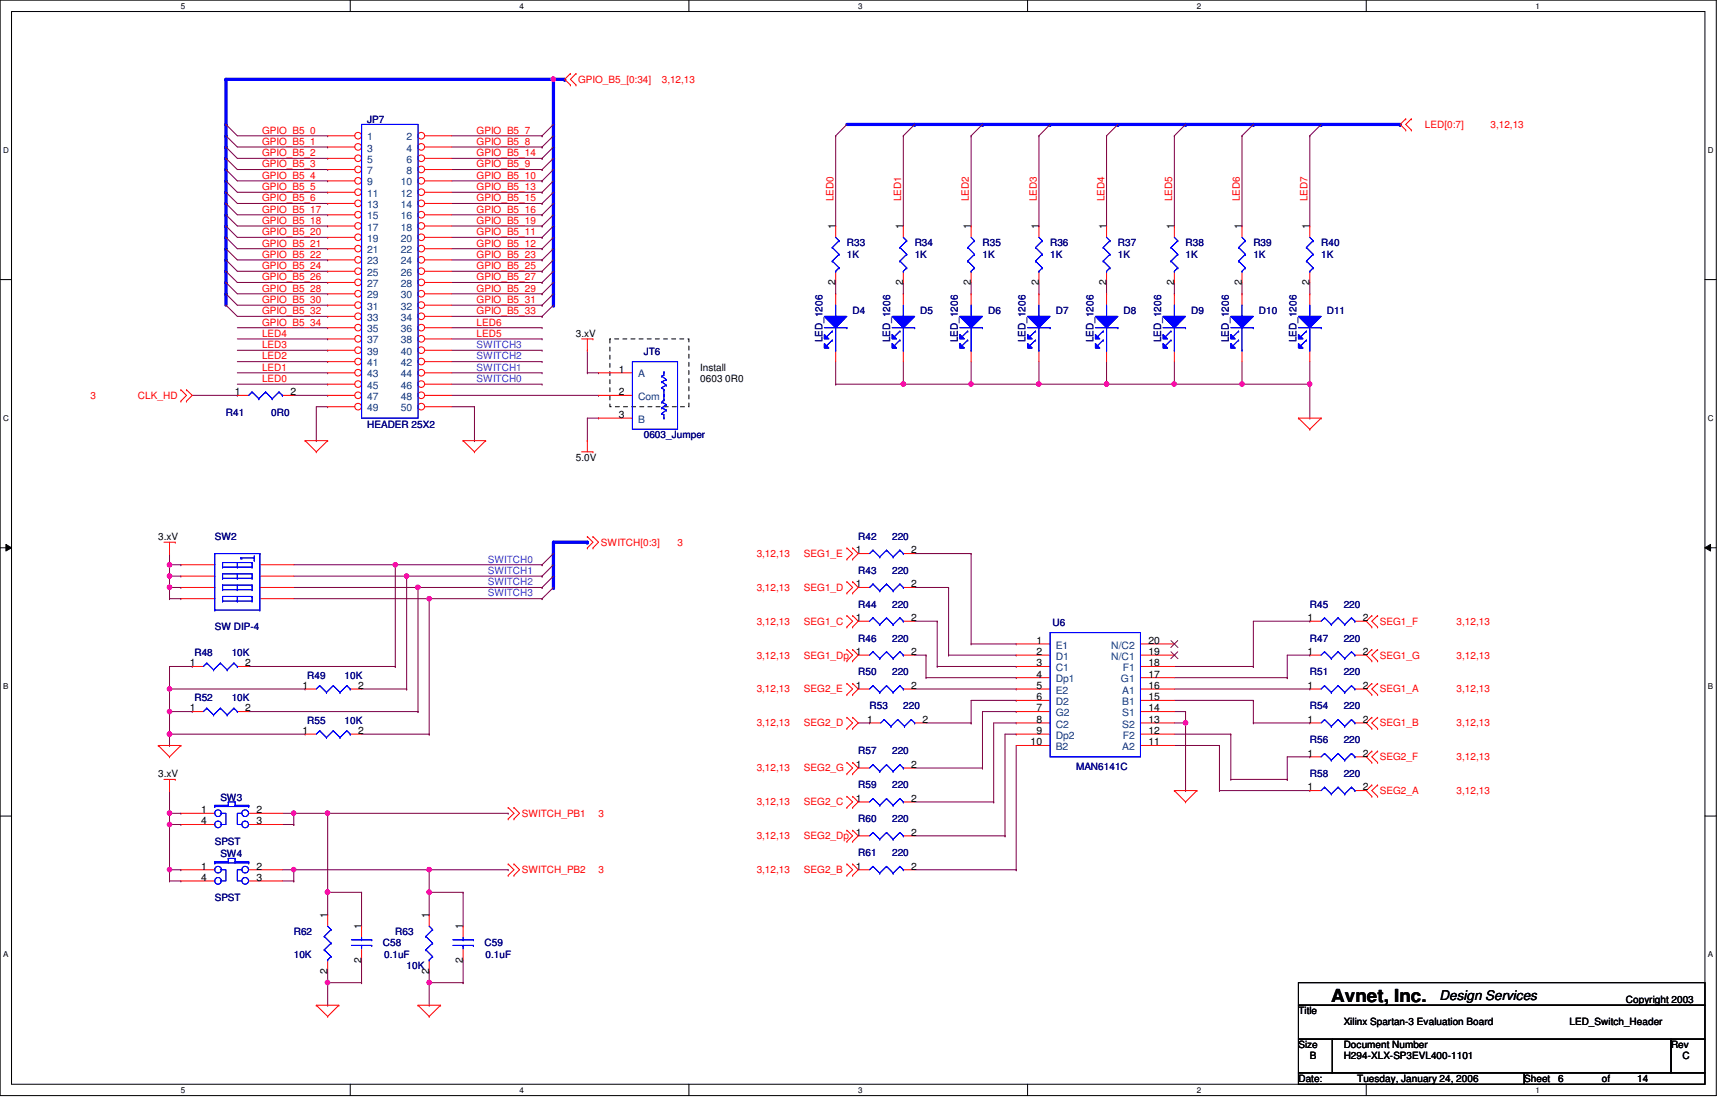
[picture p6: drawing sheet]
<svg xmlns="http://www.w3.org/2000/svg" width="432mm" height="279mm" viewBox="0 0 432 279" stroke-linecap="round" stroke-linejoin="round" font-family="sans-serif">
<defs><g id="words">
<text font-size="4.5" x="332.5" y="250.1">Avnet, Inc.</text>
<text font-size="3.3" x="359.5" y="249.8">Design Services</text>
<g font-size="2.5" fill="#f00">
<text x="144.4" y="20.6">GPIO_B5_[0:34]</text>
<text x="165.3" y="20.6">3,12,13</text>
<text x="65.4" y="33.4">GPIO_B5_0</text>
<text x="119" y="33.4">GPIO_B5_7</text>
<text x="355.9" y="31.9">LED[0:7]</text>
<text x="372.2" y="31.9">3,12,13</text>
<text x="65.4" y="39">GPIO_B5_2</text>
<text x="65.4" y="36.2">GPIO_B5_1</text>
<text x="65.4" y="41.8">GPIO_B5_3</text>
<text x="119" y="41.8">GPIO_B5_9</text>
<text x="119" y="39">GPIO_B5_14</text>
<text x="119" y="36.2">GPIO_B5_8</text>
<text x="65.4" y="47.5">GPIO_B5_5</text>
<text x="65.4" y="44.6">GPIO_B5_4</text>
<text x="119" y="47.5">GPIO_B5_13</text>
<text x="119" y="44.6">GPIO_B5_10</text>
<text x="65.4" y="53.1">GPIO_B5_17</text>
<text x="65.4" y="50.2">GPIO_B5_6</text>
<text x="119" y="53.1">GPIO_B5_16</text>
<text x="119" y="50.2">GPIO_B5_15</text>
<text x="208.2" y="50.2" transform="rotate(-90 208.2 50.2)">LED0</text>
<text x="225" y="50.2" transform="rotate(-90 225 50.2)">LED1</text>
<text x="242" y="50.2" transform="rotate(-90 242 50.2)">LED2</text>
<text x="258.9" y="50.2" transform="rotate(-90 258.9 50.2)">LED3</text>
<text x="275.8" y="50.2" transform="rotate(-90 275.8 50.2)">LED4</text>
<text x="292.7" y="50.2" transform="rotate(-90 292.7 50.2)">LED5</text>
<text x="309.6" y="50.2" transform="rotate(-90 309.6 50.2)">LED6</text>
<text x="326.6" y="50.2" transform="rotate(-90 326.6 50.2)">LED7</text>
<text x="65.4" y="55.9">GPIO_B5_18</text>
<text x="65.4" y="58.7">GPIO_B5_20</text>
<text x="119" y="55.9">GPIO_B5_19</text>
<text x="119" y="58.7">GPIO_B5_11</text>
<text x="65.4" y="64.3">GPIO_B5_22</text>
<text x="65.4" y="61.6">GPIO_B5_21</text>
<text x="119" y="61.6">GPIO_B5_12</text>
<text x="119" y="64.3">GPIO_B5_23</text>
<text x="65.4" y="70">GPIO_B5_26</text>
<text x="65.4" y="67.2">GPIO_B5_24</text>
<text x="119" y="67.2">GPIO_B5_25</text>
<text x="119" y="70">GPIO_B5_27</text>
<text x="65.4" y="72.8">GPIO_B5_28</text>
<text x="65.4" y="75.6">GPIO_B5_30</text>
<text x="119" y="72.8">GPIO_B5_29</text>
<text x="119" y="75.6">GPIO_B5_31</text>
<text x="65.4" y="78.4">GPIO_B5_32</text>
<text x="65.4" y="81.3">GPIO_B5_34</text>
<text x="119" y="78.4">GPIO_B5_33</text>
<text x="119" y="81.3">LED6</text>
<text x="65.4" y="89.7">LED2</text>
<text x="65.4" y="84.1">LED4</text>
<text x="65.4" y="86.9">LED3</text>
<text x="119" y="84.1">LED5</text>
<text x="65.4" y="95.4">LED0</text>
<text x="65.4" y="92.5">LED1</text>
<text x="22.6" y="99.6">3</text>
<text x="34.5" y="99.6">CLK_HD</text>
<text x="150.1" y="136.2">SWITCH[0:3]</text>
<text x="169.2" y="136.2">3</text>
<text x="189" y="139.1">3,12,13</text>
<text x="200.8" y="139.1">SEG1_E</text>
<text x="189" y="147.5">3,12,13</text>
<text x="200.8" y="147.5">SEG1_D</text>
<text x="189" y="156">3,12,13</text>
<text x="200.8" y="156">SEG1_C</text>
<text x="344.6" y="156">SEG1_F</text>
<text x="363.8" y="156">3,12,13</text>
<text x="189" y="164.4">3,12,13</text>
<text x="200.8" y="164.4">SEG1_Dp</text>
<text x="344.6" y="164.4">SEG1_G</text>
<text x="363.8" y="164.4">3,12,13</text>
<text x="189" y="172.9">3,12,13</text>
<text x="200.8" y="172.9">SEG2_E</text>
<text x="344.6" y="172.9">SEG1_A</text>
<text x="363.8" y="172.9">3,12,13</text>
<text x="189" y="181.4">3,12,13</text>
<text x="200.8" y="181.4">SEG2_D</text>
<text x="344.6" y="181.4">SEG1_B</text>
<text x="363.8" y="181.4">3,12,13</text>
<text x="344.6" y="189.8">SEG2_F</text>
<text x="363.8" y="189.8">3,12,13</text>
<text x="189" y="192.6">3,12,13</text>
<text x="200.8" y="192.6">SEG2_G</text>
<text x="130.3" y="203.9">SWITCH_PB1</text>
<text x="149.5" y="203.9">3</text>
<text x="189" y="201.1">3,12,13</text>
<text x="200.8" y="201.1">SEG2_C</text>
<text x="344.6" y="198.2">SEG2_A</text>
<text x="363.8" y="198.2">3,12,13</text>
<text x="189" y="209.5">3,12,13</text>
<text x="200.8" y="209.5">SEG2_Dp</text>
<text x="130.3" y="218">SWITCH_PB2</text>
<text x="149.5" y="218">3</text>
<text x="189" y="218">3,12,13</text>
<text x="200.8" y="218">SEG2_B</text>
</g>
<g font-size="2.5" fill="#004080">
<text x="91.7" y="35.1">1</text>
<text x="101.6" y="35.1">2</text>
<text x="91.7" y="37.8">3</text>
<text x="91.7" y="40.7">5</text>
<text x="101.6" y="37.8">4</text>
<text x="101.6" y="40.7">6</text>
<text x="91.7" y="43.5">7</text>
<text x="91.7" y="46.3">9</text>
<text x="100.1" y="46.3">10</text>
<text x="101.6" y="43.5">8</text>
<text x="91.7" y="49.1">11</text>
<text x="91.7" y="51.9">13</text>
<text x="100.1" y="49.1">12</text>
<text x="100.1" y="51.9">14</text>
<text x="91.7" y="54.8">15</text>
<text x="91.7" y="57.6">17</text>
<text x="100.1" y="54.8">16</text>
<text x="100.1" y="57.6">18</text>
<text x="91.7" y="60.4">19</text>
<text x="91.7" y="63.2">21</text>
<text x="100.1" y="60.4">20</text>
<text x="100.1" y="63.2">22</text>
<text x="91.7" y="66">23</text>
<text x="91.7" y="68.9">25</text>
<text x="91.7" y="71.7">27</text>
<text x="100.1" y="66">24</text>
<text x="100.1" y="68.9">26</text>
<text x="100.1" y="71.7">28</text>
<text x="91.7" y="74.5">29</text>
<text x="91.7" y="77.3">31</text>
<text x="100.1" y="74.5">30</text>
<text x="100.1" y="77.3">32</text>
<text x="91.7" y="80.1">33</text>
<text x="91.7" y="83">35</text>
<text x="100.1" y="80.1">34</text>
<text x="100.1" y="83">36</text>
<text x="91.7" y="85.8">37</text>
<text x="91.7" y="88.6">39</text>
<text x="100.1" y="85.8">38</text>
<text x="100.1" y="88.6">40</text>
<text x="91.7" y="91.4">41</text>
<text x="91.7" y="94.2">43</text>
<text x="100.1" y="91.4">42</text>
<text x="100.1" y="94.2">44</text>
<text x="159.3" y="94.2">A</text>
<text x="91.7" y="97.1">45</text>
<text x="91.7" y="99.9">47</text>
<text x="100.1" y="97.1">46</text>
<text x="100.1" y="99.9">48</text>
<text x="159.3" y="99.9">Com</text>
<text x="91.7" y="102.7">49</text>
<text x="100.1" y="102.7">50</text>
<text x="159.3" y="105.5">B</text>
<text x="263.7" y="161.9">E1</text>
<text x="277.5" y="161.9">N/C2</text>
<text x="263.7" y="164.7">D1</text>
<text x="263.7" y="167.6">C1</text>
<text x="277.5" y="164.7">N/C1</text>
<text x="280.4" y="167.6">F1</text>
<text x="263.7" y="170.3">Dp1</text>
<text x="263.7" y="173.2">E2</text>
<text x="280" y="170.3">G1</text>
<text x="280.2" y="173.2">A1</text>
<text x="263.7" y="176">D2</text>
<text x="263.7" y="178.8">G2</text>
<text x="280.2" y="178.8">S1</text>
<text x="280.2" y="176">B1</text>
<text x="263.7" y="181.7">C2</text>
<text x="263.7" y="184.4">Dp2</text>
<text x="280.2" y="181.7">S2</text>
<text x="280.4" y="184.4">F2</text>
<text x="263.7" y="187.3">B2</text>
<text x="280.2" y="187.3">A2</text>
</g>
<g font-size="2.5" fill="#000080">
<text x="91.7" y="30.8">JP7</text>
<text x="211.5" y="61.5">R33</text>
<text x="211.5" y="64.3">1K</text>
<text x="228.4" y="61.5">R34</text>
<text x="228.4" y="64.3">1K</text>
<text x="245.4" y="61.5">R35</text>
<text x="245.4" y="64.3">1K</text>
<text x="262.3" y="61.5">R36</text>
<text x="262.3" y="64.3">1K</text>
<text x="279.2" y="61.5">R37</text>
<text x="279.2" y="64.3">1K</text>
<text x="296.1" y="61.5">R38</text>
<text x="296.1" y="64.3">1K</text>
<text x="313" y="61.5">R39</text>
<text x="313" y="64.3">1K</text>
<text x="329.9" y="61.5">R40</text>
<text x="329.9" y="64.3">1K</text>
<text x="212.9" y="78.4">D4</text>
<text x="229.8" y="78.4">D5</text>
<text x="246.8" y="78.4">D6</text>
<text x="263.7" y="78.4">D7</text>
<text x="280.6" y="78.4">D8</text>
<text x="297.5" y="78.4">D9</text>
<text x="314.4" y="78.4">D10</text>
<text x="331.3" y="78.4">D11</text>
<text x="160.8" y="88.6">JT6</text>
<text x="205.4" y="85.5" transform="rotate(-90 205.4 85.5)">LED_1206</text>
<text x="222.3" y="85.5" transform="rotate(-90 222.3 85.5)">LED_1206</text>
<text x="239.2" y="85.5" transform="rotate(-90 239.2 85.5)">LED_1206</text>
<text x="256.1" y="85.5" transform="rotate(-90 256.1 85.5)">LED_1206</text>
<text x="273" y="85.5" transform="rotate(-90 273 85.5)">LED_1206</text>
<text x="290" y="85.5" transform="rotate(-90 290 85.5)">LED_1206</text>
<text x="306.9" y="85.5" transform="rotate(-90 306.9 85.5)">LED_1206</text>
<text x="323.8" y="85.5" transform="rotate(-90 323.8 85.5)">LED_1206</text>
<text x="56.4" y="103.8">R41</text>
<text x="67.7" y="103.8">0R0</text>
<text x="91.7" y="106.9">HEADER 25X2</text>
<text x="160.8" y="109.4">0603_Jumper</text>
<text x="53.6" y="134.8">SW2</text>
<text x="214.3" y="134.8">R42</text>
<text x="222.8" y="134.8">220</text>
<text x="214.3" y="143.3">R43</text>
<text x="222.8" y="143.3">220</text>
<text x="214.3" y="151.7">R44</text>
<text x="222.8" y="151.7">220</text>
<text x="327.1" y="151.7">R45</text>
<text x="335.6" y="151.7">220</text>
<text x="53.6" y="157.4">SW DIP-4</text>
<text x="214.3" y="160.2">R46</text>
<text x="222.8" y="160.2">220</text>
<text x="262.8" y="156.3">U6</text>
<text x="327.1" y="160.2">R47</text>
<text x="335.6" y="160.2">220</text>
<text x="48.6" y="163.9">R48</text>
<text x="57.9" y="163.9">10K</text>
<text x="76.8" y="169.5">R49</text>
<text x="86.1" y="169.5">10K</text>
<text x="214.3" y="168.7">R50</text>
<text x="222.8" y="168.7">220</text>
<text x="327.1" y="168.7">R51</text>
<text x="335.6" y="168.7">220</text>
<text x="48.6" y="175.1">R52</text>
<text x="57.9" y="175.1">10K</text>
<text x="217.2" y="177.1">R53</text>
<text x="225.6" y="177.1">220</text>
<text x="327.1" y="177.1">R54</text>
<text x="335.6" y="177.1">220</text>
<text x="76.8" y="180.8">R55</text>
<text x="86.1" y="180.8">10K</text>
<text x="327.1" y="185.5">R56</text>
<text x="335.6" y="185.5">220</text>
<text x="214.3" y="188.4">R57</text>
<text x="222.8" y="188.4">220</text>
<text x="214.3" y="196.8">R59</text>
<text x="222.8" y="196.8">220</text>
<text x="268.7" y="192.3">MAN6141C</text>
<text x="327.1" y="194">R58</text>
<text x="335.6" y="194">220</text>
<text x="55" y="199.9">SW3</text>
<text x="214.3" y="205.3">R60</text>
<text x="222.8" y="205.3">220</text>
<text x="53.6" y="210.9">SPST</text>
<text x="55" y="214">SW4</text>
<text x="214.3" y="213.7">R61</text>
<text x="222.8" y="213.7">220</text>
<text x="53.6" y="225">SPST</text>
<text x="73.4" y="233.5">R62</text>
<text x="98.7" y="233.5">R63</text>
<text x="73.4" y="239.1">10K</text>
<text x="95.6" y="236.3">C58</text>
<text x="95.9" y="239.1">0.1uF</text>
<text x="121" y="236.3">C59</text>
<text x="121.3" y="239.1">0.1uF</text>
<text x="101.6" y="241.9">10K</text>
</g>
<g font-size="2.5">
<text x="208.7" y="57.3" transform="rotate(-90 208.7 57.3)">1</text>
<text x="225.6" y="57.3" transform="rotate(-90 225.6 57.3)">1</text>
<text x="242.5" y="57.3" transform="rotate(-90 242.5 57.3)">1</text>
<text x="259.4" y="57.3" transform="rotate(-90 259.4 57.3)">1</text>
<text x="276.3" y="57.3" transform="rotate(-90 276.3 57.3)">1</text>
<text x="293.2" y="57.3" transform="rotate(-90 293.2 57.3)">1</text>
<text x="310.1" y="57.3" transform="rotate(-90 310.1 57.3)">1</text>
<text x="327.1" y="57.3" transform="rotate(-90 327.1 57.3)">1</text>
<text x="208.7" y="71.2" transform="rotate(-90 208.7 71.2)">2</text>
<text x="225.6" y="71.2" transform="rotate(-90 225.6 71.2)">2</text>
<text x="242.5" y="71.2" transform="rotate(-90 242.5 71.2)">2</text>
<text x="259.4" y="71.2" transform="rotate(-90 259.4 71.2)">2</text>
<text x="276.3" y="71.2" transform="rotate(-90 276.3 71.2)">2</text>
<text x="293.2" y="71.2" transform="rotate(-90 293.2 71.2)">2</text>
<text x="310.1" y="71.2" transform="rotate(-90 310.1 71.2)">2</text>
<text x="327.1" y="71.2" transform="rotate(-90 327.1 71.2)">2</text>
<text x="143.8" y="84.1">3.xV</text>
<text x="154.5" y="93">1</text>
<text x="174.9" y="92.5">Install</text>
<text x="174.9" y="95.4">0603 0R0</text>
<text x="58.7" y="98.7">1</text>
<text x="72.5" y="98.7">2</text>
<text x="154.5" y="98.7">2</text>
<text x="154.5" y="104.4">3</text>
<text x="143.8" y="115.1">5.0V</text>
<text x="39.5" y="134.8">3.xV</text>
<text x="213.7" y="138.2">1</text>
<text x="227.6" y="138.2">2</text>
<text x="213.7" y="146.6">1</text>
<text x="227.6" y="146.6">2</text>
<text x="213.7" y="155.1">1</text>
<text x="227.6" y="155.1">2</text>
<text x="326.5" y="155.1">1</text>
<text x="340.4" y="155.1">2</text>
<text x="258.8" y="160.7">1</text>
<text x="286.8" y="160.7">20</text>
<text x="47.4" y="166.4">1</text>
<text x="61.3" y="166.4">2</text>
<text x="213.7" y="163.5">1</text>
<text x="227.6" y="163.5">2</text>
<text x="258.8" y="163.5">2</text>
<text x="258.8" y="166.4">3</text>
<text x="286.8" y="166.4">18</text>
<text x="286.8" y="163.5">19</text>
<text x="326.5" y="163.5">1</text>
<text x="340.4" y="163.5">2</text>
<text x="75.6" y="172">1</text>
<text x="89.5" y="172">2</text>
<text x="213.7" y="172">1</text>
<text x="227.6" y="172">2</text>
<text x="258.8" y="169.2">4</text>
<text x="258.8" y="172">5</text>
<text x="286.8" y="172">16</text>
<text x="286.8" y="169.2">17</text>
<text x="326.5" y="172">1</text>
<text x="340.4" y="172">2</text>
<text x="47.4" y="177.6">1</text>
<text x="61.3" y="177.6">2</text>
<text x="258.8" y="174.8">6</text>
<text x="258.8" y="177.6">7</text>
<text x="286.8" y="177.6">14</text>
<text x="286.8" y="174.8">15</text>
<text x="75.6" y="183.3">1</text>
<text x="89.5" y="183.3">2</text>
<text x="216.5" y="180.5">1</text>
<text x="230.4" y="180.5">2</text>
<text x="258.8" y="180.5">8</text>
<text x="258.8" y="183.3">9</text>
<text x="286.8" y="183.3">12</text>
<text x="286.8" y="180.5">13</text>
<text x="326.5" y="180.5">1</text>
<text x="340.4" y="180.5">2</text>
<text x="213.7" y="191.7">1</text>
<text x="227.6" y="191.7">2</text>
<text x="257.4" y="186.1">10</text>
<text x="286.8" y="186.1">11</text>
<text x="326.5" y="188.9">1</text>
<text x="340.4" y="188.9">2</text>
<text x="39.5" y="194">3.xV</text>
<text x="326.5" y="197.4">1</text>
<text x="340.4" y="197.4">2</text>
<text x="50.2" y="203">1</text>
<text x="64.1" y="203">2</text>
<text x="213.7" y="200.2">1</text>
<text x="227.6" y="200.2">2</text>
<text x="50.2" y="205.8">4</text>
<text x="64.1" y="205.8">3</text>
<text x="213.7" y="208.7">1</text>
<text x="227.6" y="208.7">2</text>
<text x="50.2" y="217.1">1</text>
<text x="50.2" y="219.9">4</text>
<text x="64.1" y="219.9">3</text>
<text x="64.1" y="217.1">2</text>
<text x="213.7" y="217.1">1</text>
<text x="227.6" y="217.1">2</text>
<text x="81.8" y="229.3" transform="rotate(-90 81.8 229.3)">1</text>
<text x="90.3" y="232.1" transform="rotate(-90 90.3 232.1)">1</text>
<text x="107.1" y="229.3" transform="rotate(-90 107.1 229.3)">1</text>
<text x="115.6" y="232.1" transform="rotate(-90 115.6 232.1)">1</text>
<text x="81.8" y="243.1" transform="rotate(-90 81.8 243.1)">2</text>
<text x="90.3" y="240.3" transform="rotate(-90 90.3 240.3)">2</text>
<text x="107.1" y="243.1" transform="rotate(-90 107.1 243.1)">2</text>
<text x="115.6" y="240.3" transform="rotate(-90 115.6 240.3)">2</text>
<text x="406.1" y="250.4">Copyright 2003</text>
<text x="324.3" y="253.2">Title</text>
<text x="335.6" y="256">Xilinx Spartan-3 Evaluation Board</text>
<text x="392" y="256">LED_Switch_Header</text>
<text x="324.3" y="261.7">Size</text>
<text x="335.6" y="261.7">Document Number</text>
<text x="417.3" y="261.7">Rev</text>
<text x="327.1" y="264.5">B</text>
<text x="335.6" y="264.5">H294-XLX-SP3EVL400-1101</text>
<text x="420.2" y="264.5">C</text>
<text x="324.3" y="270.1">Date:</text>
<text x="339" y="270.1">Tuesday, January 24, 2006</text>
<text x="380.7" y="270.1">Sheet</text>
<text x="389.1" y="270.1">6</text>
<text x="400" y="270.1">of</text>
<text x="408.9" y="270.1">14</text>
</g>
<g font-size="2.5" fill="#8000ff">
<text x="119" y="86.9">SWITCH3</text>
<text x="119" y="89.7">SWITCH2</text>
<text x="119" y="92.5">SWITCH1</text>
<text x="119" y="95.4">SWITCH0</text>
<text x="121.8" y="143.3">SWITCH1</text>
<text x="121.8" y="140.5">SWITCH0</text>
<text x="121.8" y="146.1">SWITCH2</text>
<text x="121.8" y="148.9">SWITCH3</text>
</g>
<g font-size="2">
<text x="45.2" y="2.2">5</text>
<text x="129.8" y="2.2">4</text>
<text x="214.3" y="2.2">3</text>
<text x="298.9" y="2.2">2</text>
<text x="383.5" y="2.2">1</text>
<text x=".8" y="38.1">D</text>
<text x="426.5" y="38.1">D</text>
<text x=".8" y="105.1">C</text>
<text x="426.5" y="105.1">C</text>
<text x=".8" y="172">B</text>
<text x="426.5" y="172">B</text>
<text x=".8" y="239">A</text>
<text x="426.5" y="239">A</text>
<text x="45.2" y="272.9">5</text>
<text x="129.8" y="272.9">4</text>
<text x="214.3" y="272.9">3</text>
<text x="298.9" y="272.9">2</text>
<text x="383.5" y="272.9">1</text>
</g>
</g></defs>
<path d="M0 0h428.6v273.6h-428.6zM2.9 2.9h422.9v267.8h-422.9z" fill="none" stroke="#000" stroke-width=".25"/>
<g fill="#fff">
<path d="M45.2 .4h1.1v2.2h-1.1z"/>
<path d="M45.2 271.1h1.1v2.2h-1.1z"/>
</g>
<path d="M87.5 0v2.9M87.5 270.7v2.9" fill="none" stroke="#000" stroke-width=".25"/>
<g fill="#fff">
<path d="M129.8 .4h1.1v2.2h-1.1z"/>
<path d="M129.8 271.1h1.1v2.2h-1.1z"/>
</g>
<path d="M172 0v2.9M172 270.7v2.9" fill="none" stroke="#000" stroke-width=".25"/>
<g fill="#fff">
<path d="M214.3 .4h1.1v2.2h-1.1z"/>
<path d="M214.3 271.1h1.1v2.2h-1.1z"/>
</g>
<path d="M256.6 0v2.9M256.6 270.7v2.9" fill="none" stroke="#000" stroke-width=".25"/>
<g fill="#fff">
<path d="M298.9 .4h1.1v2.2h-1.1z"/>
<path d="M298.9 271.1h1.1v2.2h-1.1z"/>
</g>
<path d="M341.2 0v2.9M341.2 270.7v2.9" fill="none" stroke="#000" stroke-width=".25"/>
<g fill="#fff">
<path d="M383.5 .4h1.1v2.2h-1.1z"/>
<path d="M383.5 271.1h1.1v2.2h-1.1z"/>
<path d="M.8 36.3h1.4v2.3h-1.4z"/>
<path d="M426.5 36.3h1.4v2.3h-1.4z"/>
<path d="M.8 103.3h1.4v2.2h-1.4z"/>
<path d="M426.5 103.3h1.4v2.2h-1.4z"/>
</g>
<path d="M0 69.8h2.9M425.8 69.8h2.8" fill="none" stroke="#000" stroke-width=".25"/>
<g fill="#fff">
<path d="M.8 170.2h1.3v2.3h-1.3z"/>
<path d="M426.5 170.2h1.3v2.3h-1.3z"/>
</g>
<path d="M0 136.8h2.9M1.5 135.9l1.4 .9-1.4 .8zM425.8 136.8l1.4-.9v1.7zM425.8 136.8h2.8" fill="none" stroke="#000" stroke-width=".25"/>
<path d="M1.5 135.9l1.4 .9-1.4 .8zM425.8 136.8l1.4-.9v1.7z" fill="#000"/>
<g fill="#fff">
<path d="M.8 237.2h1.3v2.2h-1.3z"/>
<path d="M426.5 237.2h1.3v2.2h-1.3z"/>
</g>
<path d="M0 203.8h2.9M425.8 203.8h2.8" fill="none" stroke="#000" stroke-width=".25"/>
<g fill="none" stroke="#800040" stroke-width=".25">
<path d="M208.7 73.4h.1M208.7 70.5v2.9M225.6 73.4h.1M225.6 70.5v2.9M242.5 73.4h.1M242.5 70.5v2.9M259.5 73.4h.1M259.5 70.5v2.9M293.3 73.4h.1M293.3 70.5v2.9M310.2 73.4h.1M310.2 70.5v2.9"/>
<path d="M327.1 73.4h.1M327.1 70.5v2.9M208.7 95.9h.1M208.7 90.3v5.6M70.5 205.9h2.9M70.5 203.1h2.9M73.4 205.9h.1M73.4 203.1h.1M73.4 203.1v2.8"/>
</g>
<circle cx="73.3" cy="203" r=".55" fill="#f0f"/>
<circle cx="73.3" cy="203" r=".55" fill="none" stroke="#f0f" stroke-width=".25"/>
<path d="M42.3 217.2h.1M42.3 205.9v11.3" fill="none" stroke="#800040" stroke-width=".25"/>
<circle cx="42.3" cy="217.1" r=".56" fill="#f0f"/>
<circle cx="42.3" cy="217.1" r=".56" fill="none" stroke="#f0f" stroke-width=".25"/>
<path d="M101.6 143.8v28.2M104.4 146.7v31M107.2 149.5v33.8M62.1 166.4h36.6M98.7 166.4h.1M101.6 172h.1M104.4 177.7h.1M90.3 183.3h16.9M107.2 183.3h.1" fill="none" stroke="#800040" stroke-width=".25"/>
<circle cx="107.2" cy="149.5" r=".56" fill="#f0f"/>
<circle cx="107.2" cy="149.5" r=".56" fill="none" stroke="#f0f" stroke-width=".25"/>
<path d="M70.5 217.2h2.9M73.4 217.2h.1" fill="none" stroke="#800040" stroke-width=".25"/>
<circle cx="73.3" cy="217.1" r=".55" fill="#f0f"/>
<circle cx="73.3" cy="217.1" r=".55" fill="none" stroke="#f0f" stroke-width=".25"/>
<path d="M70.5 220h2.9M73.4 220h.1M107.2 217.2h.1M107.2 217.2h-33.8v2.8" fill="none" stroke="#800040" stroke-width=".25"/>
<circle cx="107.2" cy="217.1" r=".56" fill="#f0f"/>
<circle cx="107.2" cy="217.1" r=".56" fill="none" stroke="#f0f" stroke-width=".25"/>
<path d="M81.8 228.4h.1M90.3 231.3h.1M90.3 222.8h.1M90.3 222.8v8.5M90.3 222.8h-8.5v5.6" fill="none" stroke="#800040" stroke-width=".25"/>
<circle cx="81.8" cy="222.8" r=".56" fill="#f0f"/>
<circle cx="81.8" cy="222.8" r=".56" fill="none" stroke="#f0f" stroke-width=".25"/>
<path d="M81.8 203.1v19.7M81.8 222.8h.1M90.3 239.7v5.7M90.3 245.4h.1" fill="none" stroke="#800040" stroke-width=".25"/>
<circle cx="81.8" cy="222.8" r=".56" fill="#f0f"/>
<circle cx="81.8" cy="222.8" r=".56" fill="none" stroke="#f0f" stroke-width=".25"/>
<path d="M73.4 203.1h8.4M81.8 203.1h.1" fill="none" stroke="#800040" stroke-width=".25"/>
<circle cx="81.8" cy="203" r=".56" fill="#f0f"/>
<circle cx="81.8" cy="203" r=".56" fill="none" stroke="#f0f" stroke-width=".25"/>
<path d="M107.2 228.4h.1M107.2 222.8v5.6" fill="none" stroke="#800040" stroke-width=".25"/>
<circle cx="107.2" cy="222.8" r=".56" fill="#f0f"/>
<circle cx="107.2" cy="222.8" r=".56" fill="none" stroke="#f0f" stroke-width=".25"/>
<g fill="none" stroke="#800040" stroke-width=".25">
<path d="M259.5 33.9v22.5M259.5 56.4h.1M276.4 73.4h.1M276.4 70.5v2.9M48 98.7h11.3M59.3 98.7h.1M73.4 98.7h8.4M81.8 98.7h.1M259.5 95.9h.1M259.5 90.3v5.6M276.4 95.9h16.9M293.3 95.9h.1"/>
<path d="M81.8 203.1h45.1M126.9 203.1h.1M126.9 217.2h.1M126.9 217.2h-19.7v5.6M107.2 222.8h.1M107.2 222.8h8.5M115.7 222.8h.1M115.7 231.3h.1M115.7 222.8v8.5"/>
</g>
<circle cx="293.2" cy="95.9" r=".56" fill="#f0f"/>
<circle cx="293.2" cy="95.9" r=".56" fill="none" stroke="#f0f" stroke-width=".25"/>
<path d="M327.1 33.9v22.5M327.1 56.4h.1M293.3 95.9h16.9M310.2 95.9h.1" fill="none" stroke="#800040" stroke-width=".25"/>
<circle cx="310.2" cy="95.9" r=".56" fill="#f0f"/>
<circle cx="310.2" cy="95.9" r=".56" fill="none" stroke="#f0f" stroke-width=".25"/>
<path d="M211.5 31.1h16.9" fill="none" stroke="#00f" stroke-width=".8"/>
<circle cx="228.4" cy="31.1" r=".4" fill="#00f"/>
<path d="M225.6 33.9v22.5M276.4 33.9v22.5M225.6 56.4h.1M276.4 56.4h.1M42.3 177.7h.1M42.3 172v5.7" fill="none" stroke="#800040" stroke-width=".25"/>
<circle cx="42.3" cy="172" r=".55" fill="#f0f"/>
<circle cx="42.3" cy="172" r=".55" fill="none" stroke="#f0f" stroke-width=".25"/>
<circle cx="42.3" cy="177.7" r=".56" fill="#f0f"/>
<circle cx="42.3" cy="177.7" r=".56" fill="none" stroke="#f0f" stroke-width=".25"/>
<path d="M242.5 33.9v22.5M293.3 33.9v22.5M242.5 56.4h.1M293.3 56.4h.1M242.5 95.9h.1M242.5 90.3v5.6M79 101.6h2.8M81.8 101.6h.1M118.5 110h.1M118.5 101.6v8.4" fill="none" stroke="#800040" stroke-width=".25"/>
<path d="M279.2 31.1h16.9" fill="none" stroke="#00f" stroke-width=".8"/>
<circle cx="296.1" cy="31.1" r=".4" fill="#00f"/>
<g fill="none" stroke="#800040" stroke-width=".25">
<path d="M208.7 33.9v22.5M310.2 33.9v22.5M208.7 56.4h.1M310.2 56.4h.1M225.6 95.9h.1M225.6 90.3v5.6M228.4 138.2h14.1M242.5 138.2h.1M242.5 138.2v22.6M228.4 146.7h8.5M228.4 155.1h5.7M234.1 155.1h.1"/>
<path d="M234.1 155.1v11.3M236.9 146.7h.1M236.9 146.7v16.9M327.1 155.1h.1M327.1 155.1h-14.1v11.3M42.3 172h.1M42.3 166.4v5.6M228.4 172h25.4M228.4 163.6h2.9M231.3 169.2h.1M231.3 163.6h.1M231.3 169.2h22.5"/>
<path d="M231.3 163.6v5.6M234.1 166.4h.1M234.1 166.4h19.7M236.9 163.6h.1M236.9 163.6h16.9M242.5 160.8h.1M242.5 160.8h11.3M253.8 177.7h.1M253.8 172h.1M253.8 160.8h.1M253.8 166.4h.1M253.8 169.2h.1"/>
<path d="M253.8 174.9h.1M253.8 163.6h.1M253.8 177.7h-8.4v14.1M253.8 174.9h-11.3v5.6M293.3 177.7h2.8M293.3 169.2h28.2M293.3 172h33.8M293.3 166.4h19.7M293.3 174.9h19.7M296.1 177.7h.1M313 166.4h.1M313 174.9h.1"/>
<path d="M313 174.9v5.6M321.5 169.2h.1M327.1 163.6h.1M327.1 172h.1M327.1 163.6h-5.6v5.6M214.3 180.5h2.9M217.2 180.5h.1M228.4 191.8h17M231.3 180.5h11.2M242.5 180.5h.1M245.4 191.8h.1M253.8 183.3h.1"/>
<path d="M253.8 180.5h.1M253.8 180.5h-5.6v19.7M253.8 186.1v31.1M253.8 183.3h-2.8v25.4M293.3 186.1h11.2M293.3 183.3h14.1M296.1 197.4h.1M296.1 180.5v16.9M304.5 186.1h.1M304.5 197.4h.1M304.5 186.1v11.3M304.5 197.4h22.6"/>
<path d="M307.4 183.3h.1M307.4 194.6h.1M307.4 183.3v11.3M307.4 194.6h14.1M313 180.5h.1M313 180.5h14.1M321.5 194.6h.1M321.5 189v5.6M327.1 197.4h.1M327.1 180.5h.1M228.4 217.2h25.4M228.4 200.2h19.8"/>
<path d="M228.4 208.7h22.6M248.2 200.2h.1M251 208.7h.1M253.8 217.2h.1M81.8 251h.1M81.8 245.4v5.6M107.2 245.4h8.5M115.7 245.4h.1"/>
</g>
<path d="M262.3 31.1h16.9" fill="none" stroke="#00f" stroke-width=".8"/>
<circle cx="279.2" cy="31.1" r=".4" fill="#00f"/>
<path d="M245.4 31.1h16.9" fill="none" stroke="#00f" stroke-width=".8"/>
<circle cx="262.3" cy="31.1" r=".4" fill="#00f"/>
<path d="M228.4 31.1h17" fill="none" stroke="#00f" stroke-width=".8"/>
<circle cx="245.4" cy="31.1" r=".4" fill="#00f"/>
<path d="M329.9 31.1h19.8" fill="none" stroke="#00f" stroke-width=".8"/>
<circle cx="349.7" cy="31.1" r=".4" fill="#00f"/>
<path d="M296.1 31.1h16.9" fill="none" stroke="#00f" stroke-width=".8"/>
<circle cx="313" cy="31.1" r=".4" fill="#00f"/>
<path d="M313 31.1h16.9" fill="none" stroke="#00f" stroke-width=".8"/>
<circle cx="329.9" cy="31.1" r=".4" fill="#00f"/>
<g fill="none" stroke="#800040" stroke-width=".25">
<path d="M112.8 98.7h36.7M146.7 93.1h2.8M149.5 93.1h.1M149.5 98.7h.1M293.3 95.9h.1M293.3 90.3v5.6M310.2 95.9h16.9M327.1 95.9h.1M146.7 110h.1M149.5 104.4h.1M149.5 104.4h-2.8v5.6M321.5 189h5.6"/>
<path d="M327.1 189h.1"/>
</g>
<circle cx="327.1" cy="95.9" r=".55" fill="#f0f"/>
<circle cx="327.1" cy="95.9" r=".55" fill="none" stroke="#f0f" stroke-width=".25"/>
<g fill="none" stroke="#800040" stroke-width=".25">
<path d="M208.7 95.9h16.9M225.6 95.9h.1M327.1 95.9h.1M327.1 90.3v14.1M112.8 101.6h5.7M118.5 101.6h.1M327.1 104.4h.1M42.3 149.5h.1M42.3 146.7v2.8M42.3 197.4v5.7M293.3 180.5h2.8M296.1 180.5h.1"/>
<path d="M42.3 203.1h.1M115.7 239.7v5.7M107.2 251h.1M107.2 245.4v5.6M115.7 245.4h.1"/>
</g>
<circle cx="225.6" cy="95.9" r=".56" fill="#f0f"/>
<circle cx="225.6" cy="95.9" r=".56" fill="none" stroke="#f0f" stroke-width=".25"/>
<path d="M310.2 95.9h.1M310.2 90.3v5.6M42.3 177.7v5.6M42.3 183.3h.1M42.3 220h.1M42.3 217.2v2.8" fill="none" stroke="#800040" stroke-width=".25"/>
<circle cx="42.3" cy="183.3" r=".56" fill="#f0f"/>
<circle cx="42.3" cy="183.3" r=".56" fill="none" stroke="#f0f" stroke-width=".25"/>
<path d="M259.5 95.9h16.9M276.4 95.9h.1" fill="none" stroke="#800040" stroke-width=".25"/>
<circle cx="276.3" cy="95.9" r=".56" fill="#f0f"/>
<circle cx="276.3" cy="95.9" r=".56" fill="none" stroke="#f0f" stroke-width=".25"/>
<path d="M225.6 95.9h16.9M242.5 95.9h.1M81.8 245.4h8.5M90.3 245.4h.1" fill="none" stroke="#800040" stroke-width=".25"/>
<circle cx="242.5" cy="95.9" r=".55" fill="#f0f"/>
<circle cx="242.5" cy="95.9" r=".55" fill="none" stroke="#f0f" stroke-width=".25"/>
<path d="M79 110h.1M79 101.6v8.4M42.3 172h33.9M76.2 172h.1M42.3 205.9h2.9M45.2 205.9h.1M81.8 245.4h.1M81.8 242.5v2.9" fill="none" stroke="#800040" stroke-width=".25"/>
<circle cx="81.8" cy="245.3" r=".56" fill="#f0f"/>
<circle cx="81.8" cy="245.3" r=".56" fill="none" stroke="#f0f" stroke-width=".25"/>
<path d="M107.2 245.4h.1M107.2 242.5v2.9" fill="none" stroke="#800040" stroke-width=".25"/>
<circle cx="107.2" cy="245.3" r=".56" fill="#f0f"/>
<circle cx="107.2" cy="245.3" r=".56" fill="none" stroke="#f0f" stroke-width=".25"/>
<path d="M242.5 95.9h17M259.5 95.9h.1M42.3 183.3h33.9M76.2 183.3h.1" fill="none" stroke="#800040" stroke-width=".25"/>
<circle cx="259.4" cy="95.9" r=".56" fill="#f0f"/>
<circle cx="259.4" cy="95.9" r=".56" fill="none" stroke="#f0f" stroke-width=".25"/>
<path d="M276.4 95.9h.1M276.4 90.3v5.6M42.3 166.4h5.7M42.3 177.7h5.7M48 166.4h.1M48 177.7h.1M296.1 177.7v2.8M296.1 180.5h.1" fill="none" stroke="#800040" stroke-width=".25"/>
<circle cx="296.1" cy="180.5" r=".56" fill="#f0f"/>
<circle cx="296.1" cy="180.5" r=".56" fill="none" stroke="#f0f" stroke-width=".25"/>
<path d="M73.4 146.7h62M104.4 146.7h.1M135.4 146.7h.1" fill="none" stroke="#800040" stroke-width=".25"/>
<circle cx="104.3" cy="146.6" r=".56" fill="#f0f"/>
<circle cx="104.3" cy="146.6" r=".56" fill="none" stroke="#f0f" stroke-width=".25"/>
<path d="M138.2 143.8v2.9" fill="none" stroke="#00f" stroke-width=".8"/>
<circle cx="138.2" cy="146.7" r=".4" fill="#00f"/>
<path d="M42.3 146.7h2.9M45.2 146.7h.1" fill="none" stroke="#800040" stroke-width=".25"/>
<path d="M138.2 135.4v2.8" fill="none" stroke="#00f" stroke-width=".8"/>
<circle cx="138.2" cy="138.2" r=".4" fill="#00f"/>
<path d="M98.7 141v25.4M107.2 149.5h28.2M135.4 149.5h.1M98.7 166.4h.1" fill="none" stroke="#800040" stroke-width=".25"/>
<circle cx="98.7" cy="141" r=".56" fill="#f0f"/>
<circle cx="98.7" cy="141" r=".56" fill="none" stroke="#f0f" stroke-width=".25"/>
<path d="M42.3 149.5h2.9M42.3 143.8h2.9M42.3 141h2.9M45.2 149.5h.1M45.2 143.8h.1M45.2 141h.1" fill="none" stroke="#800040" stroke-width=".25"/>
<path d="M138.2 135.4h8.5" fill="none" stroke="#00f" stroke-width=".8"/>
<circle cx="146.7" cy="135.4" r=".4" fill="#00f"/>
<path d="M138.2 141v2.8" fill="none" stroke="#00f" stroke-width=".8"/>
<circle cx="138.2" cy="143.8" r=".4" fill="#00f"/>
<path d="M42.3 143.8h.1M42.3 141v2.8M101.6 143.8h33.8M135.4 143.8h.1" fill="none" stroke="#800040" stroke-width=".25"/>
<circle cx="42.3" cy="143.8" r=".55" fill="#f0f"/>
<circle cx="42.3" cy="143.8" r=".55" fill="none" stroke="#f0f" stroke-width=".25"/>
<path d="M73.4 143.8h28.2M101.6 143.8h.1" fill="none" stroke="#800040" stroke-width=".25"/>
<circle cx="101.5" cy="143.8" r=".54" fill="#f0f"/>
<circle cx="101.5" cy="143.8" r=".54" fill="none" stroke="#f0f" stroke-width=".25"/>
<path d="M138.2 138.2v2.8" fill="none" stroke="#00f" stroke-width=".8"/>
<circle cx="138.2" cy="141" r=".4" fill="#00f"/>
<path d="M146.7 93.1h.1M146.7 87.5v5.6M42.3 138.2v2.8M42.3 141h.1" fill="none" stroke="#800040" stroke-width=".25"/>
<circle cx="42.3" cy="141" r=".56" fill="#f0f"/>
<circle cx="42.3" cy="141" r=".56" fill="none" stroke="#f0f" stroke-width=".25"/>
<path d="M42.3 146.7h.1M42.3 143.8v2.9" fill="none" stroke="#800040" stroke-width=".25"/>
<circle cx="42.3" cy="146.6" r=".56" fill="#f0f"/>
<circle cx="42.3" cy="146.6" r=".56" fill="none" stroke="#f0f" stroke-width=".25"/>
<path d="M98.7 141h36.7M135.4 141h.1M42.3 205.9h.1M42.3 220h2.9M42.3 203.1v2.8M45.2 220h.1" fill="none" stroke="#800040" stroke-width=".25"/>
<circle cx="42.3" cy="205.9" r=".56" fill="#f0f"/>
<circle cx="42.3" cy="205.9" r=".56" fill="none" stroke="#f0f" stroke-width=".25"/>
<path d="M73.4 149.5h33.8M107.2 149.5h.1M90.3 172h11.3M101.6 172h.1M42.3 203.1h2.9M45.2 203.1h.1" fill="none" stroke="#800040" stroke-width=".25"/>
<circle cx="42.3" cy="203" r=".56" fill="#f0f"/>
<circle cx="42.3" cy="203" r=".56" fill="none" stroke="#f0f" stroke-width=".25"/>
<path d="M73.4 141h25.3M98.7 141h.1M62.1 177.7h42.3M104.4 177.7h.1M42.3 186.1h.1M42.3 183.3v2.8M42.3 217.2h2.9M45.2 217.2h.1" fill="none" stroke="#800040" stroke-width=".25"/>
<circle cx="42.3" cy="183.3" r=".56" fill="#f0f"/>
<circle cx="42.3" cy="183.3" r=".56" fill="none" stroke="#f0f" stroke-width=".25"/>
<g fill="none" stroke="#800040" stroke-width=".25">
<path d="M59.3 39.5h22.5M81.8 39.5h.1M59.3 48h22.5M59.3 56.4h22.5M81.8 48h.1M81.8 56.4h.1M59.3 73.4h22.5M59.3 79h22.5M59.3 64.9h22.5M59.3 76.2h22.5M81.8 73.4h.1M81.8 79h.1"/>
<path d="M81.8 64.9h.1M81.8 76.2h.1"/>
</g>
<path d="M138.2 39.5v2.8" fill="none" stroke="#00f" stroke-width=".8"/>
<circle cx="138.2" cy="42.3" r=".4" fill="#00f"/>
<path d="M138.2 45.2v2.8" fill="none" stroke="#00f" stroke-width=".8"/>
<circle cx="138.2" cy="48" r=".4" fill="#00f"/>
<path d="M138.2 36.7v2.8" fill="none" stroke="#00f" stroke-width=".8"/>
<circle cx="138.2" cy="39.5" r=".4" fill="#00f"/>
<path d="M112.8 39.5h22.6M135.4 39.5h.1M112.8 42.3h22.6M112.8 48h22.6M112.8 56.4h22.6M135.4 42.3h.1M135.4 48h.1M135.4 56.4h.1M112.8 67.7h22.6M135.4 67.7h.1" fill="none" stroke="#800040" stroke-width=".25"/>
<path d="M138.2 64.9v2.8" fill="none" stroke="#00f" stroke-width=".8"/>
<circle cx="138.2" cy="67.7" r=".4" fill="#00f"/>
<path d="M138.2 67.7v2.8" fill="none" stroke="#00f" stroke-width=".8"/>
<circle cx="138.2" cy="70.5" r=".4" fill="#00f"/>
<path d="M138.2 50.8v2.8" fill="none" stroke="#00f" stroke-width=".8"/>
<circle cx="138.2" cy="53.6" r=".4" fill="#00f"/>
<path d="M112.8 36.7h22.6M135.4 36.7h.1M112.8 53.6h22.6M135.4 53.6h.1M112.8 73.4h22.6M135.4 73.4h.1" fill="none" stroke="#800040" stroke-width=".25"/>
<path d="M138.2 33.9v2.8" fill="none" stroke="#00f" stroke-width=".8"/>
<circle cx="138.2" cy="36.7" r=".4" fill="#00f"/>
<path d="M112.8 79h22.6M135.4 79h.1" fill="none" stroke="#800040" stroke-width=".25"/>
<path d="M138.2 70.5v2.9" fill="none" stroke="#00f" stroke-width=".8"/>
<circle cx="138.2" cy="73.4" r=".4" fill="#00f"/>
<path d="M112.8 50.8h22.6M135.4 50.8h.1" fill="none" stroke="#800040" stroke-width=".25"/>
<path d="M138.2 19.8v11.3" fill="none" stroke="#00f" stroke-width=".8"/>
<circle cx="138.2" cy="31.1" r=".4" fill="#00f"/>
<path d="M112.8 33.9h22.6M135.4 33.9h.1M112.8 59.3h22.6M135.4 59.3h.1M112.8 62.1h22.6M112.8 64.9h22.6M135.4 62.1h.1M135.4 64.9h.1" fill="none" stroke="#800040" stroke-width=".25"/>
<path d="M138.2 48v2.8" fill="none" stroke="#00f" stroke-width=".8"/>
<circle cx="138.2" cy="50.8" r=".4" fill="#00f"/>
<path d="M112.8 70.5h22.6M135.4 70.5h.1" fill="none" stroke="#800040" stroke-width=".25"/>
<path d="M138.2 56.4v2.9" fill="none" stroke="#00f" stroke-width=".8"/>
<circle cx="138.2" cy="59.3" r=".4" fill="#00f"/>
<path d="M138.2 53.6v2.8" fill="none" stroke="#00f" stroke-width=".8"/>
<circle cx="138.2" cy="56.4" r=".4" fill="#00f"/>
<path d="M138.2 59.3v2.8" fill="none" stroke="#00f" stroke-width=".8"/>
<circle cx="138.2" cy="62.1" r=".4" fill="#00f"/>
<path d="M112.8 76.2h22.6M135.4 76.2h.1" fill="none" stroke="#800040" stroke-width=".25"/>
<path d="M138.2 42.3v2.9" fill="none" stroke="#00f" stroke-width=".8"/>
<circle cx="138.2" cy="45.2" r=".4" fill="#00f"/>
<path d="M112.8 81.8h22.6M135.4 81.8h.1" fill="none" stroke="#800040" stroke-width=".25"/>
<path d="M138.2 73.4v2.8" fill="none" stroke="#00f" stroke-width=".8"/>
<circle cx="138.2" cy="76.2" r=".4" fill="#00f"/>
<path d="M112.8 45.2h22.6M135.4 45.2h.1" fill="none" stroke="#800040" stroke-width=".25"/>
<path d="M138.2 62.1v2.8" fill="none" stroke="#00f" stroke-width=".8"/>
<circle cx="138.2" cy="64.9" r=".4" fill="#00f"/>
<g fill="none" stroke="#800040" stroke-width=".25">
<path d="M59.3 33.9h22.5M59.3 36.7h22.5M81.8 33.9h.1M81.8 36.7h.1M59.3 53.6h22.5M59.3 50.8h22.5M59.3 45.2h22.5M59.3 42.3h22.5M59.3 59.3h22.5M81.8 53.6h.1M81.8 50.8h.1M81.8 45.2h.1"/>
<path d="M81.8 42.3h.1M81.8 59.3h.1M59.3 62.1h22.5M59.3 70.5h22.5M59.3 67.7h22.5M81.8 62.1h.1M81.8 70.5h.1M81.8 67.7h.1"/>
</g>
<path d="M138.2 19.8h2.8" fill="none" stroke="#00f" stroke-width=".8"/>
<circle cx="141" cy="19.8" r=".4" fill="#00f"/>
<path d="M138.2 31.1v2.8" fill="none" stroke="#00f" stroke-width=".8"/>
<circle cx="138.2" cy="33.9" r=".4" fill="#00f"/>
<path d="M56.4 73.4v2.8" fill="none" stroke="#00f" stroke-width=".8"/>
<circle cx="56.4" cy="73.4" r=".4" fill="#00f"/>
<path d="M56.4 19.8h81.8" fill="none" stroke="#00f" stroke-width=".8"/>
<circle cx="138.2" cy="19.8" r=".4" fill="#00f"/>
<circle cx="138.2" cy="19.8" r=".56" fill="#f0f"/>
<circle cx="138.2" cy="19.8" r=".56" fill="none" stroke="#f0f" stroke-width=".25"/>
<path d="M56.4 19.8v11.3" fill="none" stroke="#00f" stroke-width=".8"/>
<circle cx="56.4" cy="19.8" r=".4" fill="#00f"/>
<path d="M56.4 33.9v2.8" fill="none" stroke="#00f" stroke-width=".8"/>
<circle cx="56.4" cy="33.9" r=".4" fill="#00f"/>
<path d="M56.4 31.1v2.8" fill="none" stroke="#00f" stroke-width=".8"/>
<circle cx="56.4" cy="31.1" r=".4" fill="#00f"/>
<path d="M56.4 42.3v2.9" fill="none" stroke="#00f" stroke-width=".8"/>
<circle cx="56.4" cy="42.3" r=".4" fill="#00f"/>
<path d="M56.4 39.5v2.8" fill="none" stroke="#00f" stroke-width=".8"/>
<circle cx="56.4" cy="39.5" r=".4" fill="#00f"/>
<path d="M56.4 36.7v2.8" fill="none" stroke="#00f" stroke-width=".8"/>
<circle cx="56.4" cy="36.7" r=".4" fill="#00f"/>
<path d="M56.4 62.1v2.8" fill="none" stroke="#00f" stroke-width=".8"/>
<circle cx="56.4" cy="62.1" r=".4" fill="#00f"/>
<path d="M56.4 48v2.8" fill="none" stroke="#00f" stroke-width=".8"/>
<circle cx="56.4" cy="48" r=".4" fill="#00f"/>
<path d="M56.4 45.2v2.8" fill="none" stroke="#00f" stroke-width=".8"/>
<circle cx="56.4" cy="45.2" r=".4" fill="#00f"/>
<path d="M56.4 53.6v2.8" fill="none" stroke="#00f" stroke-width=".8"/>
<circle cx="56.4" cy="53.6" r=".4" fill="#00f"/>
<path d="M56.4 50.8v2.8" fill="none" stroke="#00f" stroke-width=".8"/>
<circle cx="56.4" cy="50.8" r=".4" fill="#00f"/>
<path d="M56.4 59.3v2.8" fill="none" stroke="#00f" stroke-width=".8"/>
<circle cx="56.4" cy="59.3" r=".4" fill="#00f"/>
<path d="M56.4 56.4v2.9" fill="none" stroke="#00f" stroke-width=".8"/>
<circle cx="56.4" cy="56.4" r=".4" fill="#00f"/>
<path d="M56.4 67.7v2.8" fill="none" stroke="#00f" stroke-width=".8"/>
<circle cx="56.4" cy="67.7" r=".4" fill="#00f"/>
<path d="M56.4 64.9v2.8" fill="none" stroke="#00f" stroke-width=".8"/>
<circle cx="56.4" cy="64.9" r=".4" fill="#00f"/>
<path d="M56.4 70.5v2.9" fill="none" stroke="#00f" stroke-width=".8"/>
<circle cx="56.4" cy="70.5" r=".4" fill="#00f"/>
<g fill="none" stroke="#800040" stroke-width=".25">
<path d="M56.4 31.1h.1M56.4 33.9h.1M56.4 36.7h.1M56.4 39.5h.1M56.4 31.1l2.9 2.8M56.4 33.9l2.9 2.8M56.4 36.7l2.9 2.8M56.4 39.5l2.9 2.8M135.4 39.5h.1M135.4 36.7h.1M135.4 33.9h.1M138.2 36.7l-2.8 2.8"/>
<path d="M138.2 33.9l-2.8 2.8M138.2 31.1l-2.8 2.8M138.2 39.5l-2.8 2.8M208.7 33.9h.1M211.5 31.1l-2.8 2.8M225.6 33.9h.1M228.4 31.1l-2.8 2.8M242.5 33.9h.1M245.4 31.1l-2.9 2.8M259.5 33.9h.1M262.3 31.1l-2.8 2.8M276.4 33.9h.1"/>
<path d="M279.2 31.1l-2.8 2.8M293.3 33.9h.1M296.1 31.1l-2.8 2.8M310.2 33.9h.1M313 31.1l-2.8 2.8M327.1 33.9h.1M329.9 31.1l-2.8 2.8M56.4 42.3h.1M56.4 45.2h.1M56.4 48h.1M56.4 50.8h.1M56.4 53.6h.1"/>
<path d="M56.4 56.4h.1M56.4 59.3h.1M56.4 42.3l2.9 2.9M56.4 45.2l2.9 2.8M56.4 48l2.9 2.8M56.4 50.8l2.9 2.8M56.4 53.6l2.9 2.8M56.4 56.4l2.9 2.9M56.4 59.3l2.9 2.8M135.4 53.6h.1M135.4 59.3h.1M135.4 56.4h.1"/>
<path d="M135.4 48h.1M135.4 45.2h.1M135.4 50.8h.1M135.4 42.3h.1M138.2 50.8l-2.8 2.8M138.2 56.4l-2.8 2.9M138.2 53.6l-2.8 2.8M138.2 45.2l-2.8 2.8M138.2 59.3l-2.8 2.8M138.2 42.3l-2.8 2.9M138.2 48l-2.8 2.8M56.4 62.1h.1"/>
<path d="M56.4 64.9h.1M56.4 67.7h.1M56.4 70.5h.1M56.4 73.4h.1M56.4 76.2h.1M56.4 62.1l2.9 2.8M56.4 64.9l2.9 2.8M56.4 67.7l2.9 2.8M56.4 70.5l2.9 2.9M56.4 73.4l2.9 2.8M56.4 76.2l2.9 2.8M135.4 79h.1"/>
<path d="M135.4 62.1h.1M135.4 73.4h.1M135.4 64.9h.1M135.4 70.5h.1M135.4 67.7h.1M135.4 76.2h.1M138.2 76.2l-2.8 2.8M138.2 70.5l-2.8 2.9M138.2 62.1l-2.8 2.8M138.2 67.7l-2.8 2.8M138.2 64.9l-2.8 2.8M138.2 73.4l-2.8 2.8"/>
<path d="M59.3 90.3h22.5M59.3 84.6h22.5M59.3 87.5h22.5M59.3 81.8h22.5M59.3 95.9h22.5M59.3 93.1h22.5M81.8 90.3h.1M81.8 84.6h.1M81.8 87.5h.1M81.8 81.8h.1M81.8 95.9h.1M81.8 93.1h.1"/>
<path d="M112.8 90.3h22.6M112.8 84.6h22.6M112.8 87.5h22.6M112.8 95.9h22.6M112.8 93.1h22.6M135.4 84.6h.1M135.4 87.5h.1M135.4 90.3h.1M135.4 93.1h.1M135.4 95.9h.1M138.2 138.2l-2.8 2.8M135.4 149.5h.1"/>
<path d="M135.4 146.7h.1M135.4 143.8h.1M135.4 141h.1M138.2 146.7l-2.8 2.8M138.2 143.8l-2.8 2.9M138.2 141l-2.8 2.8"/>
</g>
<g fill="none" stroke="#f00" stroke-width=".25">
<path d="M142.5 18.4h.1M142.5 18.4l-1.5 1.4 1.5 1.4M143.8 18.4h.1M143.8 18.4l-1.3 1.4 1.3 1.4M142.5 21.2h.1M143.8 21.2h.1M351.1 29.7h.1M351.1 32.5h.1M351.1 29.7l-1.4 1.4 1.4 1.4M352.5 32.5h.1M352.5 29.7h.1M352.5 29.7l-1.4 1.4 1.4 1.4"/>
<path d="M327.1 56.4v2.9M327.1 67.7v2.8M45.2 97.3h.1M45.2 97.3l1.4 1.4-1.4 1.5M46.6 97.3h.1M46.6 97.3l1.4 1.4-1.4 1.5M145.2 84.6h2.9M146.7 87.5h.1M146.7 84.6v2.9M148.1 84.6h.1M45.2 100.2h.1M46.6 100.2h.1"/>
<path d="M76.2 110h.1M76.2 110h5.6M76.2 110l2.8 2.8M79 112.8h.1M81.8 110h.1M81.8 110l-2.8 2.8M115.7 110h.1M115.7 110h5.6M115.7 110l2.8 2.8M118.5 112.8h.1M121.3 110h.1M121.3 110l-2.8 2.8"/>
<path d="M145.2 112.8h2.9M146.7 110h.1M146.7 110v2.8M148.1 112.8h.1M324.3 104.4h.1M324.3 104.4h5.6M324.3 104.4l2.8 2.8M327.1 107.2h.1M329.9 104.4h.1M329.9 104.4l-2.8 2.8M40.9 135.4h2.9M42.3 138.2h.1"/>
<path d="M42.3 135.4v2.8M43.8 135.4h.1M146.7 134h.1M146.7 136.8h.1M146.7 134l1.4 1.4-1.4 1.4M148.1 134h.1M148.1 136.8h.1M148.1 134l1.4 1.4-1.4 1.4M211.5 136.8h.1M211.5 139.6h.1M211.5 136.8l1.4 1.4-1.4 1.4M212.9 139.6h.1"/>
<path d="M212.9 136.8h.1M212.9 136.8l1.4 1.4-1.4 1.4M211.5 153.7h.1M211.5 156.5h.1M211.5 145.2h.1M211.5 148.1h.1M211.5 153.7l1.4 1.4-1.4 1.4M211.5 145.2l1.4 1.5-1.4 1.4M212.9 156.5h.1M212.9 153.7h.1M212.9 148.1h.1M212.9 145.2h.1"/>
<path d="M212.9 153.7l1.4 1.4-1.4 1.4M212.9 145.2l1.4 1.5-1.4 1.4M327.1 155.1h2.8M338.4 155.1h2.8M341.2 155.1l1.4 1.4M342.6 153.7h.1M342.6 156.5h.1M342.6 153.7l-1.4 1.4M344 156.5h.1M344 153.7h.1M344 153.7l-1.4 1.4 1.4 1.4M211.5 162.2h.1"/>
<path d="M211.5 165h.1M211.5 179.1h.1M211.5 170.6h.1M211.5 173.4h.1M211.5 162.2l1.4 1.4-1.4 1.4M211.5 179.1l1.4 1.4-1.4 1.4M211.5 170.6l1.4 1.4-1.4 1.4M212.9 165h.1M212.9 162.2h.1M212.9 179.1h.1M212.9 173.4h.1M212.9 170.6h.1"/>
<path d="M212.9 162.2l1.4 1.4-1.4 1.4M212.9 179.1l1.4 1.4-1.4 1.4M212.9 170.6l1.4 1.4-1.4 1.4M327.1 163.6h2.8M327.1 172h2.8M338.4 163.6h2.8M338.4 172h2.8M341.2 172l1.4 1.4M341.2 163.6l1.4 1.4M342.6 170.6h.1M342.6 173.4h.1M342.6 179.1h.1"/>
<path d="M342.6 162.2h.1M342.6 165h.1M342.6 170.6l-1.4 1.4M342.6 179.1l-1.4 1.4M342.6 162.2l-1.4 1.4M344 173.4h.1M344 170.6h.1M344 179.1h.1M344 165h.1M344 162.2h.1M344 170.6l-1.4 1.4 1.4 1.4M344 179.1l-1.4 1.4 1.4 1.4"/>
<path d="M344 162.2l-1.4 1.4 1.4 1.4M39.5 186.1h.1M39.5 186.1h5.7M39.5 186.1l2.8 2.9M40.9 194.6h2.9M42.3 189h.1M42.3 197.4h.1M42.3 194.6v2.8M43.8 194.6h.1M45.2 186.1h.1M45.2 186.1l-2.9 2.9M76.2 183.3h2.8"/>
<path d="M87.5 183.3h2.8M211.5 198.8h.1M211.5 190.4h.1M211.5 193.2h.1M211.5 181.9h.1M211.5 198.8l1.4 1.4-1.4 1.4M211.5 190.4l1.4 1.4-1.4 1.4M212.9 198.8h.1M212.9 193.2h.1M212.9 190.4h.1M212.9 181.9h.1M212.9 198.8l1.4 1.4-1.4 1.4"/>
<path d="M212.9 190.4l1.4 1.4-1.4 1.4M293.3 197.4h.1M293.3 197.4h5.6M293.3 197.4l2.8 2.8M298.9 197.4h.1M298.9 197.4l-2.8 2.8M327.1 180.5h2.8M338.4 180.5h2.8M341.2 180.5l1.4 1.4M342.6 181.9h.1M342.6 187.5h.1M342.6 190.4h.1"/>
<path d="M342.6 196h.1M342.6 198.8h.1M342.6 187.5l-1.4 1.5 1.4 1.4M342.6 196l-1.4 1.4 1.4 1.4M344 181.9h.1M344 190.4h.1M344 187.5h.1M344 198.8h.1M344 196h.1M344 187.5l-1.4 1.5 1.4 1.4M344 196l-1.4 1.4 1.4 1.4M126.9 201.6h.1"/>
<path d="M126.9 204.5h.1M126.9 215.7h.1M126.9 218.6h.1M126.9 201.6l1.5 1.5-1.5 1.4M126.9 215.7l1.5 1.5-1.5 1.4M128.4 201.6h.1M128.4 204.5h.1M128.4 215.7h.1M128.4 218.6h.1M128.4 201.6l1.4 1.5-1.4 1.4M128.4 215.7l1.4 1.5-1.4 1.4M211.5 201.6h.1"/>
<path d="M211.5 215.7h.1M211.5 218.6h.1M211.5 207.3h.1M211.5 210.1h.1M211.5 215.7l1.4 1.5-1.4 1.4M211.5 207.3l1.4 1.4-1.4 1.4M212.9 201.6h.1M212.9 218.6h.1M212.9 215.7h.1M212.9 210.1h.1M212.9 207.3h.1M212.9 215.7l1.4 1.5-1.4 1.4"/>
<path d="M212.9 207.3l1.4 1.4-1.4 1.4M296.1 200.2h.1M81.8 228.4v2.9M81.8 239.7v2.8M79 251h.1M79 251h5.6M79 251l2.8 2.8M81.8 253.8h.1M84.6 251h.1M84.6 251l-2.8 2.8M104.4 251h.1M104.4 251h5.6"/>
<path d="M104.4 251l2.8 2.8M107.2 253.8h.1M110 251h.1M110 251l-2.8 2.8"/>
</g>
<path d="M324.3 245.4h101.5v5.6h-101.5zM324.3 251h101.5v8.5h-101.5zM324.3 259.5h8.4v8.4h-8.4zM332.7 259.5h84.6v8.4h-84.6zM417.3 259.5h8.5v8.4h-8.5zM324.3 267.9h56.4v2.8h-56.4zM380.7 267.9h45.1v2.8h-45.1z" fill="none" stroke="#000" stroke-width=".25"/>
<path d="M152.3 84.6h19.7v17h-19.7z" fill="none" stroke="#000" stroke-width=".25" stroke-dasharray="1 1 1 1 1 1 1 1"/>
<g fill="none" stroke="#00f" stroke-width=".25">
<path d="M327.1 59.3l.9 .8M326.3 61.8h.1M326.3 65.2h.1M326.3 61.8l1.7 1.7M326.3 65.2l1.7 1.7M327.1 67.7h.1M328 60.1h.1M328 63.5h.1M328 66.9h.1M328 60.1l-1.7 1.7M328 63.5l-1.7 1.7M328 66.9l-.9 .8"/>
<path d="M330.8 154.3h.1M330.8 154.3l-.9 .8M330.8 154.3l1.7 1.7M332.5 156h.1M334.2 154.3h.1M334.2 154.3l-1.7 1.7M334.2 154.3l1.6 1.7M335.8 156h.1M337.5 154.3h.1M337.5 154.3l-1.7 1.7M337.5 154.3l.9 .8M338.4 155.1h.1"/>
<path d="M330.8 162.7h.1M330.8 179.7h.1M330.8 171.2h.1M330.8 162.7l-.9 .9M330.8 162.7l1.7 1.7M330.8 179.7l-.9 .8M330.8 179.7l1.7 1.7M330.8 171.2l-.9 .8M330.8 171.2l1.7 1.7M332.5 164.4h.1M332.5 172.9h.1M334.2 162.7h.1"/>
<path d="M334.2 179.7h.1M334.2 171.2h.1M334.2 162.7l-1.7 1.7M334.2 162.7l1.6 1.7M334.2 179.7l-1.7 1.7M334.2 179.7l1.6 1.7M334.2 171.2l-1.7 1.7M334.2 171.2l1.6 1.7M335.8 164.4h.1M335.8 172.9h.1M337.5 162.7h.1M337.5 179.7h.1"/>
<path d="M337.5 171.2h.1M337.5 162.7l-1.7 1.7M337.5 162.7l.9 .9M337.5 179.7l-1.7 1.7M337.5 179.7l.9 .8M337.5 171.2l-1.7 1.7M337.5 171.2l.9 .8M338.4 163.6h.1M338.4 172h.1M79.8 182.5h.1M79.8 182.5l-.8 .8M79.8 182.5l1.7 1.6"/>
<path d="M81.5 184.1h.1M83.2 182.5h.1M83.2 182.5l-1.7 1.6M83.2 182.5l1.7 1.6M84.9 184.1h.1M86.6 182.5h.1M86.6 182.5l-1.7 1.6M86.6 182.5l.9 .8M87.5 183.3h.1M332.5 181.4h.1M335.8 181.4h.1M338.4 180.5h.1"/>
<path d="M81 233.8h.1M81 237.2h.1M81 233.8l1.7 1.7M81 237.2l1.7 1.6M81.8 239.7h.1M81.8 231.3l.9 .8M82.7 232.1h.1M82.7 235.5h.1M82.7 238.8h.1M82.7 232.1l-1.7 1.7M82.7 235.5l-1.7 1.7M82.7 238.8l-.9 .9"/>
</g>
<circle cx="89.4" cy="33.9" r=".83" fill="#fff"/>
<g fill="none" stroke="#f00" stroke-width=".25">
<path d="M81.8 33.9h6.8"/>
<circle cx="89.4" cy="33.9" r=".83"/>
</g>
<circle cx="105.2" cy="33.9" r=".83" fill="#fff"/>
<g fill="none" stroke="#f00" stroke-width=".25">
<path d="M106.1 33.9h6.7"/>
<circle cx="105.2" cy="33.9" r=".83"/>
</g>
<circle cx="89.4" cy="36.7" r=".83" fill="#fff"/>
<g fill="none" stroke="#f00" stroke-width=".25">
<path d="M81.8 36.7h6.8"/>
<circle cx="89.4" cy="36.7" r=".83"/>
</g>
<circle cx="105.2" cy="36.7" r=".83" fill="#fff"/>
<g fill="none" stroke="#f00" stroke-width=".25">
<path d="M106.1 36.7h6.7"/>
<circle cx="105.2" cy="36.7" r=".83"/>
</g>
<circle cx="89.4" cy="39.5" r=".83" fill="#fff"/>
<g fill="none" stroke="#f00" stroke-width=".25">
<path d="M81.8 39.5h6.8"/>
<circle cx="89.4" cy="39.5" r=".83"/>
</g>
<circle cx="105.2" cy="39.5" r=".83" fill="#fff"/>
<g fill="none" stroke="#f00" stroke-width=".25">
<path d="M106.1 39.5h6.7"/>
<circle cx="105.2" cy="39.5" r=".83"/>
</g>
<circle cx="89.4" cy="42.3" r=".83" fill="#fff"/>
<g fill="none" stroke="#f00" stroke-width=".25">
<path d="M81.8 42.3h6.8"/>
<circle cx="89.4" cy="42.3" r=".83"/>
</g>
<circle cx="105.2" cy="42.3" r=".83" fill="#fff"/>
<g fill="none" stroke="#f00" stroke-width=".25">
<path d="M106.1 42.3h6.7"/>
<circle cx="105.2" cy="42.3" r=".83"/>
</g>
<circle cx="89.4" cy="45.1" r=".83" fill="#fff"/>
<g fill="none" stroke="#f00" stroke-width=".25">
<path d="M81.8 45.2h6.8"/>
<circle cx="89.4" cy="45.1" r=".83"/>
</g>
<circle cx="105.2" cy="45.1" r=".83" fill="#fff"/>
<g fill="none" stroke="#f00" stroke-width=".25">
<path d="M106.1 45.2h6.7"/>
<circle cx="105.2" cy="45.1" r=".83"/>
</g>
<circle cx="89.4" cy="48" r=".83" fill="#fff"/>
<g fill="none" stroke="#f00" stroke-width=".25">
<path d="M81.8 48h6.8"/>
<circle cx="89.4" cy="48" r=".83"/>
</g>
<circle cx="105.2" cy="48" r=".83" fill="#fff"/>
<g fill="none" stroke="#f00" stroke-width=".25">
<path d="M106.1 48h6.7"/>
<circle cx="105.2" cy="48" r=".83"/>
</g>
<circle cx="89.4" cy="50.8" r=".83" fill="#fff"/>
<g fill="none" stroke="#f00" stroke-width=".25">
<path d="M81.8 50.8h6.8"/>
<circle cx="89.4" cy="50.8" r=".83"/>
</g>
<circle cx="105.2" cy="50.8" r=".83" fill="#fff"/>
<g fill="none" stroke="#f00" stroke-width=".25">
<path d="M106.1 50.8h6.7"/>
<circle cx="105.2" cy="50.8" r=".83"/>
</g>
<circle cx="89.4" cy="53.6" r=".83" fill="#fff"/>
<g fill="none" stroke="#f00" stroke-width=".25">
<path d="M81.8 53.6h6.8"/>
<circle cx="89.4" cy="53.6" r=".83"/>
</g>
<circle cx="105.2" cy="53.6" r=".83" fill="#fff"/>
<g fill="none" stroke="#f00" stroke-width=".25">
<path d="M106.1 53.6h6.7"/>
<circle cx="105.2" cy="53.6" r=".83"/>
</g>
<circle cx="89.4" cy="56.4" r=".83" fill="#fff"/>
<g fill="none" stroke="#f00" stroke-width=".25">
<path d="M81.8 56.4h6.8"/>
<circle cx="89.4" cy="56.4" r=".83"/>
</g>
<circle cx="105.2" cy="56.4" r=".83" fill="#fff"/>
<g fill="none" stroke="#f00" stroke-width=".25">
<path d="M106.1 56.4h6.7"/>
<circle cx="105.2" cy="56.4" r=".83"/>
</g>
<circle cx="89.4" cy="59.2" r=".83" fill="#fff"/>
<g fill="none" stroke="#f00" stroke-width=".25">
<path d="M81.8 59.3h6.8"/>
<circle cx="89.4" cy="59.2" r=".83"/>
</g>
<circle cx="105.2" cy="59.2" r=".83" fill="#fff"/>
<g fill="none" stroke="#f00" stroke-width=".25">
<path d="M106.1 59.3h6.7"/>
<circle cx="105.2" cy="59.2" r=".83"/>
</g>
<circle cx="89.4" cy="62.1" r=".83" fill="#fff"/>
<g fill="none" stroke="#f00" stroke-width=".25">
<path d="M81.8 62.1h6.8"/>
<circle cx="89.4" cy="62.1" r=".83"/>
</g>
<circle cx="105.2" cy="62.1" r=".83" fill="#fff"/>
<g fill="none" stroke="#f00" stroke-width=".25">
<path d="M106.1 62.1h6.7"/>
<circle cx="105.2" cy="62.1" r=".83"/>
</g>
<circle cx="89.4" cy="64.9" r=".83" fill="#fff"/>
<g fill="none" stroke="#f00" stroke-width=".25">
<path d="M81.8 64.9h6.8"/>
<circle cx="89.4" cy="64.9" r=".83"/>
</g>
<circle cx="105.2" cy="64.9" r=".83" fill="#fff"/>
<g fill="none" stroke="#f00" stroke-width=".25">
<path d="M106.1 64.9h6.7"/>
<circle cx="105.2" cy="64.9" r=".83"/>
</g>
<circle cx="89.4" cy="67.7" r=".83" fill="#fff"/>
<g fill="none" stroke="#f00" stroke-width=".25">
<path d="M81.8 67.7h6.8"/>
<circle cx="89.4" cy="67.7" r=".83"/>
</g>
<circle cx="105.2" cy="67.7" r=".83" fill="#fff"/>
<g fill="none" stroke="#f00" stroke-width=".25">
<path d="M106.1 67.7h6.7"/>
<circle cx="105.2" cy="67.7" r=".83"/>
</g>
<circle cx="89.4" cy="70.5" r=".83" fill="#fff"/>
<g fill="none" stroke="#f00" stroke-width=".25">
<path d="M81.8 70.5h6.8"/>
<circle cx="89.4" cy="70.5" r=".83"/>
</g>
<circle cx="105.2" cy="70.5" r=".83" fill="#fff"/>
<g fill="none" stroke="#f00" stroke-width=".25">
<path d="M106.1 70.5h6.7"/>
<circle cx="105.2" cy="70.5" r=".83"/>
</g>
<circle cx="89.4" cy="73.3" r=".83" fill="#fff"/>
<g fill="none" stroke="#f00" stroke-width=".25">
<path d="M81.8 73.4h6.8"/>
<circle cx="89.4" cy="73.3" r=".83"/>
</g>
<circle cx="105.2" cy="73.3" r=".83" fill="#fff"/>
<g fill="none" stroke="#f00" stroke-width=".25">
<path d="M106.1 73.4h6.7"/>
<circle cx="105.2" cy="73.3" r=".83"/>
</g>
<circle cx="89.4" cy="76.2" r=".83" fill="#fff"/>
<g fill="none" stroke="#f00" stroke-width=".25">
<path d="M81.8 76.2h6.8"/>
<circle cx="89.4" cy="76.2" r=".83"/>
</g>
<circle cx="105.2" cy="76.2" r=".83" fill="#fff"/>
<g fill="none" stroke="#f00" stroke-width=".25">
<path d="M106.1 76.2h6.7"/>
<circle cx="105.2" cy="76.2" r=".83"/>
</g>
<circle cx="89.4" cy="79" r=".83" fill="#fff"/>
<g fill="none" stroke="#f00" stroke-width=".25">
<path d="M81.8 79h6.8"/>
<circle cx="89.4" cy="79" r=".83"/>
</g>
<circle cx="105.2" cy="79" r=".83" fill="#fff"/>
<g fill="none" stroke="#f00" stroke-width=".25">
<path d="M106.1 79h6.7"/>
<circle cx="105.2" cy="79" r=".83"/>
</g>
<circle cx="89.4" cy="81.8" r=".83" fill="#fff"/>
<g fill="none" stroke="#f00" stroke-width=".25">
<path d="M81.8 81.8h6.8"/>
<circle cx="89.4" cy="81.8" r=".83"/>
</g>
<circle cx="105.2" cy="81.8" r=".83" fill="#fff"/>
<g fill="none" stroke="#f00" stroke-width=".25">
<path d="M106.1 81.8h6.7"/>
<circle cx="105.2" cy="81.8" r=".83"/>
</g>
<circle cx="89.4" cy="84.6" r=".83" fill="#fff"/>
<g fill="none" stroke="#f00" stroke-width=".25">
<path d="M81.8 84.6h6.8"/>
<circle cx="89.4" cy="84.6" r=".83"/>
</g>
<circle cx="105.2" cy="84.6" r=".83" fill="#fff"/>
<g fill="none" stroke="#f00" stroke-width=".25">
<path d="M106.1 84.6h6.7"/>
<circle cx="105.2" cy="84.6" r=".83"/>
</g>
<circle cx="89.4" cy="87.4" r=".83" fill="#fff"/>
<g fill="none" stroke="#f00" stroke-width=".25">
<path d="M81.8 87.5h6.8"/>
<circle cx="89.4" cy="87.4" r=".83"/>
</g>
<circle cx="105.2" cy="87.4" r=".83" fill="#fff"/>
<g fill="none" stroke="#f00" stroke-width=".25">
<path d="M106.1 87.5h6.7"/>
<circle cx="105.2" cy="87.4" r=".83"/>
</g>
<circle cx="89.4" cy="90.3" r=".83" fill="#fff"/>
<g fill="none" stroke="#f00" stroke-width=".25">
<path d="M81.8 90.3h6.8"/>
<circle cx="89.4" cy="90.3" r=".83"/>
</g>
<circle cx="105.2" cy="90.3" r=".83" fill="#fff"/>
<g fill="none" stroke="#f00" stroke-width=".25">
<path d="M106.1 90.3h6.7"/>
<circle cx="105.2" cy="90.3" r=".83"/>
</g>
<circle cx="89.4" cy="93.1" r=".83" fill="#fff"/>
<g fill="none" stroke="#f00" stroke-width=".25">
<path d="M81.8 93.1h6.8"/>
<circle cx="89.4" cy="93.1" r=".83"/>
</g>
<circle cx="105.2" cy="93.1" r=".83" fill="#fff"/>
<g fill="none" stroke="#f00" stroke-width=".25">
<path d="M106.1 93.1h6.7"/>
<circle cx="105.2" cy="93.1" r=".83"/>
</g>
<circle cx="89.4" cy="95.9" r=".83" fill="#fff"/>
<g fill="none" stroke="#f00" stroke-width=".25">
<path d="M81.8 95.9h6.8"/>
<circle cx="89.4" cy="95.9" r=".83"/>
</g>
<circle cx="105.2" cy="95.9" r=".83" fill="#fff"/>
<g fill="none" stroke="#f00" stroke-width=".25">
<path d="M106.1 95.9h6.7"/>
<circle cx="105.2" cy="95.9" r=".83"/>
</g>
<circle cx="89.4" cy="98.7" r=".83" fill="#fff"/>
<g fill="none" stroke="#f00" stroke-width=".25">
<path d="M81.8 98.7h6.8"/>
<circle cx="89.4" cy="98.7" r=".83"/>
</g>
<circle cx="105.2" cy="98.7" r=".83" fill="#fff"/>
<g fill="none" stroke="#f00" stroke-width=".25">
<path d="M106.1 98.7h6.7"/>
<circle cx="105.2" cy="98.7" r=".83"/>
</g>
<circle cx="89.4" cy="101.5" r=".83" fill="#fff"/>
<g fill="none" stroke="#f00" stroke-width=".25">
<path d="M81.8 101.6h6.8"/>
<circle cx="89.4" cy="101.5" r=".83"/>
</g>
<circle cx="105.2" cy="101.5" r=".83" fill="#fff"/>
<g fill="none" stroke="#f00" stroke-width=".25">
<path d="M242.5 56.4v2.9M242.5 67.7v2.8M293.3 73.4v2.8M59.3 98.7h2.8M70.5 98.7h2.9M149.5 93.1h8.4M149.5 98.7h8.4M293.3 87.5v2.8M106.1 101.6h6.7M149.5 104.4h8.4M48 166.4h2.8M59.3 166.4h2.8"/>
<path d="M76.2 172h2.8M87.5 172h2.8M45.2 220h8.4M45.2 217.2h8.4M45.2 205.9h8.4M45.2 203.1h8.4M62.1 220h8.4M62.1 217.2h8.4M62.1 205.9h8.4M62.1 203.1h8.4"/>
<circle cx="105.2" cy="101.5" r=".83"/>
</g>
<g fill="none" stroke="#00f" stroke-width=".25">
<path d="M90.3 31.1h14.1v73.3h-14.1zM242.5 59.3l.9 .8M241.7 61.8h.1M241.7 65.2h.1M241.7 61.8l1.7 1.7M241.7 65.2l1.7 1.7M242.5 67.7h.1M243.4 60.1h.1M243.4 63.5h.1M243.4 66.9h.1M243.4 60.1l-1.7 1.7M243.4 63.5l-1.7 1.7"/>
<path d="M243.4 66.9l-.9 .8M62.9 97.9h.1M62.9 97.9l-.8 .8M62.9 97.9l1.7 1.7M64.6 99.6h.1M66.3 97.9h.1M66.3 97.9l-1.7 1.7M66.3 97.9l1.7 1.7M68 99.6h.1M69.7 97.9h.1M69.7 97.9l-1.7 1.7M69.7 97.9l.8 .8"/>
<path d="M70.5 98.7h.1M157.9 90.3h11.3v16.9h-11.3zM165.3 96.8h.1M165.3 95.3h.1M165.3 93.9h.1M165.3 93.9l1.1 .9M165.3 95.3l1.1 .9M165.3 96.8l.5 .5M165.8 98.7h.1M165.8 92.8h.1M165.8 97.3h.1M165.8 98.5h.1"/>
<path d="M165.8 99.9h.1M165.8 92.8v.9l-.5 .2M165.8 97.3v2.6M165.8 99.9l-.5 .5M166.4 94.8h.1M166.4 96.2h.1M166.4 96.2l-1.1 .6M166.4 94.8l-1.1 .5M165.3 100.4h.1M165.3 101.9h.1M165.3 103.3h.1M165.3 103.3l.5 .2v.9"/>
<path d="M165.3 100.4l1.1 .6M165.3 101.9l1.1 .5M165.8 104.4h.1M166.4 102.4h.1M166.4 101h.1M166.4 102.4l-1.1 .9M166.4 101l-1.1 .9M51.6 165.6h.1M51.6 165.6l-.8 .8M51.6 165.6l1.7 1.7M53.3 167.3h.1M55 165.6h.1"/>
<path d="M55 165.6l-1.7 1.7M55 165.6l1.7 1.7M56.7 167.3h.1M58.4 165.6h.1M58.4 165.6l-1.7 1.7M58.4 165.6l.9 .8M59.3 166.4h.1M79.8 171.2h.1M79.8 171.2l-.8 .8M79.8 171.2l1.7 1.7M81.5 172.9h.1M83.2 171.2h.1"/>
<path d="M83.2 171.2l-1.7 1.7M83.2 171.2l1.7 1.7M84.9 172.9h.1M86.6 171.2h.1M86.6 171.2l-1.7 1.7M86.6 171.2l.9 .8M87.5 172h.1M53.6 215.2h.1M53.6 215.5h.1M53.6 201.1h.1M53.6 201.4h.1M53.6 215.5h8.5"/>
<path d="M53.6 215.2h3.4M53.6 201.1v.3M53.6 215.2v.3M53.6 201.4h8.5M53.6 201.1h3.4M55 217.2h1.4v2.8h-1.4M55 203.1h1.4v2.8h-1.4M57 214.3h.1M57 215.2h.1M57 200.2h.1M57 201.1h.1M57 214.3h1.7"/>
<path d="M57 200.2v.9M57 214.3v.9M57 200.2h1.7M58.7 215.2h.1M58.7 214.3h.1M58.7 201.1h.1M58.7 200.2h.1M58.7 215.2h3.4M58.7 200.2v.9M58.7 214.3v.9M58.7 201.1h3.4M60.4 217.2h-1.1v2.8h1.1"/>
<path d="M60.4 203.1h-1.1v2.8h1.1M62.1 215.5h.1M62.1 215.2h.1M62.1 201.4h.1M62.1 201.1h.1M62.1 201.1v.3M62.1 215.2v.3"/>
<circle cx="54.5" cy="217.1" r=".83"/>
<circle cx="54.5" cy="205.8" r=".83"/>
<circle cx="54.5" cy="219.9" r=".83"/>
<circle cx="54.5" cy="203" r=".83"/>
<circle cx="61.2" cy="217.1" r=".83"/>
<circle cx="61.2" cy="205.8" r=".83"/>
<circle cx="61.2" cy="203" r=".83"/>
<circle cx="61.2" cy="219.9" r=".83"/>
</g>
<path d="M290.4 79h5.7l-2.8 2.8z" fill="#00f"/>
<path d="M290.4 79h5.7l-2.8 2.8z" fill="none" stroke="#00f" stroke-width=".25"/>
<path d="M290.4 83.5l1.2 1.1h-1.2z" fill="#00f"/>
<path d="M290.4 83.5l1.2 1.1h-1.2z" fill="none" stroke="#00f" stroke-width=".25"/>
<path d="M290.4 85.8l1.2 1.1h-1.2z" fill="#00f"/>
<path d="M293.3 79h.1M293.3 76.2v2.8M290.4 85.8l1.2 1.1h-1.2zM290.4 81.8h5.7M292.4 82.7h.1M292.4 84.9h.1M292.4 82.7l-1.4 1.4M292.4 84.9l-1.4 1.4M293.3 87.5h.1M293.3 81.8v5.7M296.1 81.8h.1" fill="none" stroke="#00f" stroke-width=".25"/>
<path d="M290.4 79h5.7l-2.8 2.8z" fill="#00f"/>
<path d="M290.4 79h5.7l-2.8 2.8z" fill="none" stroke="#00f" stroke-width=".25"/>
<path d="M290.4 83.5l1.2 1.1h-1.2z" fill="#00f"/>
<path d="M290.4 83.5l1.2 1.1h-1.2z" fill="none" stroke="#00f" stroke-width=".25"/>
<path d="M290.4 85.8l1.2 1.1h-1.2z" fill="#00f"/>
<g fill="none" stroke="#00f" stroke-width=".25">
<path d="M293.3 59.3l.8 .8M292.4 61.8h.1M292.4 65.2h.1M292.4 61.8l1.7 1.7M292.4 65.2l1.7 1.7M293.3 79h.1M293.3 67.7h.1M293.3 76.2v2.8M294.1 60.1h.1M294.1 63.5h.1M294.1 66.9h.1M294.1 60.1l-1.7 1.7"/>
<path d="M294.1 63.5l-1.7 1.7M294.1 66.9l-.8 .8M290.4 85.8l1.2 1.1h-1.2zM290.4 81.8h5.7M292.4 82.7h.1M292.4 84.9h.1M292.4 82.7l-1.4 1.4M292.4 84.9l-1.4 1.4M293.3 87.5h.1M293.3 81.8v5.7M296.1 81.8h.1M51.6 176.8h.1"/>
<path d="M51.6 176.8l-.8 .9M51.6 176.8l1.7 1.7M53.3 178.5h.1M55 176.8h.1M55 176.8l-1.7 1.7M55 176.8l1.7 1.7M56.7 178.5h.1M58.4 176.8h.1M58.4 176.8l-1.7 1.7M58.4 176.8l.9 .9M59.3 177.7h.1"/>
</g>
<path d="M293.3 56.4v2.9M293.3 67.7v2.8M310.2 73.4v2.8M310.2 87.5v2.8M48 177.7h2.8M59.3 177.7h2.8" fill="none" stroke="#f00" stroke-width=".25"/>
<path d="M307.4 79h5.6l-2.8 2.8z" fill="#00f"/>
<path d="M307.4 79h5.6l-2.8 2.8z" fill="none" stroke="#00f" stroke-width=".25"/>
<path d="M307.4 83.5l1.1 1.1h-1.1z" fill="#00f"/>
<path d="M307.4 83.5l1.1 1.1h-1.1z" fill="none" stroke="#00f" stroke-width=".25"/>
<path d="M307.4 85.8l1.1 1.1h-1.1z" fill="#00f"/>
<path d="M310.2 79h.1M310.2 76.2v2.8M307.4 85.8l1.1 1.1h-1.1zM307.4 81.8h5.6M309.3 82.7h.1M309.3 84.9h.1M309.3 82.7l-1.4 1.4M309.3 84.9l-1.4 1.4M310.2 87.5h.1M310.2 81.8v5.7M313 81.8h.1" fill="none" stroke="#00f" stroke-width=".25"/>
<path d="M307.4 79h5.6l-2.8 2.8z" fill="#00f"/>
<path d="M307.4 79h5.6l-2.8 2.8z" fill="none" stroke="#00f" stroke-width=".25"/>
<path d="M307.4 83.5l1.1 1.1h-1.1z" fill="#00f"/>
<path d="M307.4 83.5l1.1 1.1h-1.1z" fill="none" stroke="#00f" stroke-width=".25"/>
<path d="M307.4 85.8l1.1 1.1h-1.1z" fill="#00f"/>
<g fill="none" stroke="#00f" stroke-width=".25">
<path d="M310.2 79h.1M310.2 76.2v2.8M307.4 85.8l1.1 1.1h-1.1zM307.4 81.8h5.6M309.3 82.7h.1M309.3 84.9h.1M309.3 82.7l-1.4 1.4M309.3 84.9l-1.4 1.4M310.2 87.5h.1M310.2 81.8v5.7M313 81.8h.1M53.6 138.2h.1"/>
<path d="M53.6 138.2v14.1M53.6 138.2h11.3M60.1 139.3h.1M60.1 139.3l.3 .3M60.1 139.3h3.4M63.5 139.3h.1M63.5 139.9h.1M63.5 138.8v1.1M64.9 138.2h.1M64.9 138.2v14.1M218 137.4h.1M218 137.4l-.8 .8"/>
<path d="M218 137.4l1.7 1.7M219.7 139.1h.1M221.4 137.4h.1M221.4 137.4l-1.7 1.7M221.4 137.4l1.7 1.7M223.1 139.1h.1M224.7 137.4h.1M224.7 137.4l-1.6 1.7M224.7 137.4l.9 .8M225.6 138.2h.1M53.6 152.3h.1M53.6 152.3h11.3"/>
<path d="M55.6 141.6h.1M55.6 140.5h.1M55.6 144.4h.1M55.6 143.3h.1M55.6 147.2h.1M55.6 146.1h.1M55.6 150.1h.1M55.6 148.9h.1M55.6 140.5h7.3M55.6 141.6h7.3M55.6 140.5v1.1M55.6 143.3v1.1"/>
<path d="M55.6 146.1v1.1M55.6 148.9v1.2M55.6 143.3h7.3M55.6 144.4h7.3M55.6 146.1h7.3M55.6 147.2h7.3M55.6 148.9h7.3M55.6 150.1h7.3M59.3 141.6h.1M59.3 144.4h.1M59.3 147.2h.1M59.3 150.1h.1"/>
<path d="M59.3 140.5v1.1M59.3 143.3v1.1M59.3 146.1v1.1M59.3 148.9v1.2M62.9 140.5h.1M62.9 141.6h.1M62.9 143.3h.1M62.9 144.4h.1M62.9 146.1h.1M62.9 147.2h.1M62.9 148.9h.1M62.9 150.1h.1"/>
<path d="M62.9 140.5v1.1M62.9 143.3v1.1M62.9 146.1v1.1M62.9 148.9v1.2M64.9 152.3h.1M218 145.8h.1M218 145.8l-.8 .9M218 145.8l1.7 1.7M219.7 147.5h.1M221.4 145.8h.1M221.4 145.8l-1.7 1.7M221.4 145.8l1.7 1.7"/>
<path d="M223.1 147.5h.1M224.7 145.8h.1M224.7 145.8l-1.6 1.7M224.7 145.8l.9 .9M225.6 146.7h.1M87.8 236.1h5M87.8 234.7h5M90.3 234.7h.1M90.3 236.1h.1M90.3 234.1v.6M90.3 236.1v.8M92.8 236.1h.1"/>
<path d="M92.8 234.7h.1"/>
</g>
<g fill="none" stroke="#f00" stroke-width=".25">
<path d="M327.1 73.4v2.8M327.1 87.5v2.8M214.3 138.2h2.9M225.6 138.2h2.8M45.2 146.7h8.4M45.2 141h8.4M45.2 143.8h8.4M45.2 149.5h8.4M64.9 146.7h8.5M64.9 141h8.5M64.9 143.8h8.5M64.9 149.5h8.5"/>
<path d="M214.3 146.7h2.9M225.6 146.7h2.8M90.3 231.3v2.8M90.3 236.9v2.8"/>
</g>
<path d="M324.3 79h5.6l-2.8 2.8z" fill="#00f"/>
<path d="M324.3 79h5.6l-2.8 2.8z" fill="none" stroke="#00f" stroke-width=".25"/>
<path d="M324.3 83.5l1.1 1.1h-1.1z" fill="#00f"/>
<path d="M324.3 83.5l1.1 1.1h-1.1z" fill="none" stroke="#00f" stroke-width=".25"/>
<path d="M324.3 85.8l1.1 1.1h-1.1z" fill="#00f"/>
<path d="M327.1 79h.1M327.1 76.2v2.8M324.3 85.8l1.1 1.1h-1.1zM324.3 81.8h5.6M326.3 82.7h.1M326.3 84.9h.1M326.3 82.7l-1.4 1.4M326.3 84.9l-1.4 1.4M327.1 87.5h.1M327.1 81.8v5.7M329.9 81.8h.1" fill="none" stroke="#00f" stroke-width=".25"/>
<path d="M324.3 79h5.6l-2.8 2.8z" fill="#00f"/>
<path d="M324.3 79h5.6l-2.8 2.8z" fill="none" stroke="#00f" stroke-width=".25"/>
<path d="M324.3 83.5l1.1 1.1h-1.1z" fill="#00f"/>
<path d="M324.3 83.5l1.1 1.1h-1.1z" fill="none" stroke="#00f" stroke-width=".25"/>
<path d="M324.3 85.8l1.1 1.1h-1.1z" fill="#00f"/>
<g fill="none" stroke="#00f" stroke-width=".25">
<path d="M327.1 79h.1M327.1 76.2v2.8M324.3 85.8l1.1 1.1h-1.1zM324.3 81.8h5.6M326.3 82.7h.1M326.3 84.9h.1M326.3 82.7l-1.4 1.4M326.3 84.9l-1.4 1.4M327.1 87.5h.1M327.1 81.8v5.7M329.9 81.8h.1M218 154.3h.1"/>
<path d="M218 154.3l-.8 .8M218 154.3l1.7 1.7M219.7 156h.1M221.4 154.3h.1M221.4 154.3l-1.7 1.7M221.4 154.3l1.7 1.7M223.1 156h.1M224.7 154.3h.1M224.7 154.3l-1.6 1.7M224.7 154.3l.9 .8M225.6 155.1h.1"/>
</g>
<path d="M242.5 73.4v2.8M242.5 87.5v2.8M214.3 155.1h2.9M225.6 155.1h2.8" fill="none" stroke="#f00" stroke-width=".25"/>
<path d="M239.7 79h5.7l-2.9 2.8z" fill="#00f"/>
<path d="M239.7 79h5.7l-2.9 2.8z" fill="none" stroke="#00f" stroke-width=".25"/>
<path d="M239.7 83.5l1.1 1.1h-1.1z" fill="#00f"/>
<path d="M239.7 83.5l1.1 1.1h-1.1z" fill="none" stroke="#00f" stroke-width=".25"/>
<path d="M239.7 85.8l1.1 1.1h-1.1z" fill="#00f"/>
<path d="M242.5 79h.1M242.5 76.2v2.8M239.7 85.8l1.1 1.1h-1.1zM239.7 81.8h5.7M241.7 82.7h.1M241.7 84.9h.1M241.7 82.7l-1.4 1.4M241.7 84.9l-1.4 1.4M242.5 87.5h.1M242.5 81.8v5.7M245.4 81.8h.1" fill="none" stroke="#00f" stroke-width=".25"/>
<path d="M239.7 79h5.7l-2.9 2.8z" fill="#00f"/>
<path d="M239.7 79h5.7l-2.9 2.8z" fill="none" stroke="#00f" stroke-width=".25"/>
<path d="M239.7 83.5l1.1 1.1h-1.1z" fill="#00f"/>
<path d="M239.7 83.5l1.1 1.1h-1.1z" fill="none" stroke="#00f" stroke-width=".25"/>
<path d="M239.7 85.8l1.1 1.1h-1.1z" fill="#00f"/>
<g fill="none" stroke="#00f" stroke-width=".25">
<path d="M208.7 59.3l.8 .8M207.9 61.8h.1M207.9 65.2h.1M207.9 61.8l1.6 1.7M207.9 65.2l1.6 1.7M208.7 67.7h.1M209.5 60.1h.1M209.5 63.5h.1M209.5 66.9h.1M209.5 60.1l-1.6 1.7M209.5 63.5l-1.6 1.7M209.5 66.9l-.8 .8"/>
<path d="M242.5 79h.1M242.5 76.2v2.8M239.7 85.8l1.1 1.1h-1.1zM239.7 81.8h5.7M241.7 82.7h.1M241.7 84.9h.1M241.7 82.7l-1.4 1.4M241.7 84.9l-1.4 1.4M242.5 87.5h.1M242.5 81.8v5.7M245.4 81.8h.1M220.8 179.7h.1"/>
<path d="M220.8 179.7l-.8 .8M220.8 179.7l1.7 1.7M224.2 179.7h.1M224.2 179.7l-1.7 1.7M224.2 179.7l1.7 1.7M227.6 179.7h.1M227.6 179.7l-1.7 1.7M227.6 179.7l.8 .8M218 190.9h.1M218 199.4h.1M218 190.9l-.8 .9M218 190.9l1.7 1.7"/>
<path d="M218 199.4l-.8 .8M218 199.4l1.7 1.7M219.7 192.6h.1M221.4 190.9h.1M221.4 199.4h.1M221.4 190.9l-1.7 1.7M221.4 190.9l1.7 1.7M221.4 199.4l-1.7 1.7M221.4 199.4l1.7 1.7M222.5 181.4h.1M223.1 192.6h.1M224.7 190.9h.1"/>
<path d="M224.7 199.4h.1M224.7 190.9l-1.6 1.7M224.7 190.9l.9 .9M224.7 199.4l-1.6 1.7M224.7 199.4l.9 .8M225.6 191.8h.1M225.9 181.4h.1M228.4 180.5h.1M219.7 201.1h.1M223.1 201.1h.1M225.6 200.2h.1"/>
</g>
<path d="M208.7 56.4v2.9M208.7 67.7v2.8M225.6 73.4v2.8M225.6 87.5v2.8M214.3 191.8h2.9M217.2 180.5h2.8M225.6 191.8h2.8M228.4 180.5h2.9M214.3 200.2h2.9M225.6 200.2h2.8" fill="none" stroke="#f00" stroke-width=".25"/>
<path d="M222.8 79h5.6l-2.8 2.8z" fill="#00f"/>
<path d="M222.8 79h5.6l-2.8 2.8z" fill="none" stroke="#00f" stroke-width=".25"/>
<path d="M222.8 83.5l1.1 1.1h-1.1z" fill="#00f"/>
<path d="M222.8 83.5l1.1 1.1h-1.1z" fill="none" stroke="#00f" stroke-width=".25"/>
<path d="M222.8 85.8l1.1 1.1h-1.1z" fill="#00f"/>
<path d="M225.6 79h.1M225.6 76.2v2.8M222.8 85.8l1.1 1.1h-1.1zM222.8 81.8h5.6M224.7 82.7h.1M224.7 84.9h.1M224.7 82.7l-1.3 1.4M224.7 84.9l-1.3 1.4M225.6 87.5h.1M225.6 81.8v5.7M228.4 81.8h.1" fill="none" stroke="#00f" stroke-width=".25"/>
<path d="M222.8 79h5.6l-2.8 2.8z" fill="#00f"/>
<path d="M222.8 79h5.6l-2.8 2.8z" fill="none" stroke="#00f" stroke-width=".25"/>
<path d="M222.8 83.5l1.1 1.1h-1.1z" fill="#00f"/>
<path d="M222.8 83.5l1.1 1.1h-1.1z" fill="none" stroke="#00f" stroke-width=".25"/>
<path d="M222.8 85.8l1.1 1.1h-1.1z" fill="#00f"/>
<g fill="none" stroke="#00f" stroke-width=".25">
<path d="M259.5 59.3l.8 .8M225.6 79h.1M225.6 76.2v2.8M258.6 61.8h.1M258.6 65.2h.1M258.6 61.8l1.7 1.7M258.6 65.2l1.7 1.7M259.5 67.7h.1M260.3 60.1h.1M260.3 63.5h.1M260.3 66.9h.1M260.3 60.1l-1.7 1.7"/>
<path d="M260.3 63.5l-1.7 1.7M260.3 66.9l-.8 .8M222.8 85.8l1.1 1.1h-1.1zM222.8 81.8h5.6M224.7 82.7h.1M224.7 84.9h.1M224.7 82.7l-1.3 1.4M224.7 84.9l-1.3 1.4M225.6 87.5h.1M225.6 81.8v5.7M228.4 81.8h.1M218 162.7h.1"/>
<path d="M218 162.7l-.8 .9M218 162.7l1.7 1.7M219.7 164.4h.1M221.4 162.7h.1M221.4 162.7l-1.7 1.7M221.4 162.7l1.7 1.7M223.1 164.4h.1M224.7 162.7h.1M224.7 162.7l-1.6 1.7M224.7 162.7l.9 .9M225.6 163.6h.1M106.3 233.8h.1"/>
<path d="M106.3 237.2h.1M106.3 233.8l1.7 1.7M106.3 237.2l1.7 1.6M107.2 239.7h.1M107.2 231.3l.8 .8M108 232.1h.1M108 235.5h.1M108 238.8h.1M108 232.1l-1.7 1.7M108 235.5l-1.7 1.7M108 238.8l-.8 .9"/>
</g>
<path d="M259.5 56.4v2.9M259.5 67.7v2.8M276.4 73.4v2.8M276.4 87.5v2.8M214.3 163.6h2.9M225.6 163.6h2.8M107.2 228.4v2.9M107.2 239.7v2.8" fill="none" stroke="#f00" stroke-width=".25"/>
<path d="M273.6 79h5.6l-2.8 2.8z" fill="#00f"/>
<path d="M273.6 79h5.6l-2.8 2.8z" fill="none" stroke="#00f" stroke-width=".25"/>
<path d="M273.6 83.5l1.1 1.1h-1.1z" fill="#00f"/>
<path d="M273.6 83.5l1.1 1.1h-1.1z" fill="none" stroke="#00f" stroke-width=".25"/>
<path d="M273.6 85.8l1.1 1.1h-1.1z" fill="#00f"/>
<path d="M276.4 79h.1M276.4 76.2v2.8M273.6 85.8l1.1 1.1h-1.1zM273.6 81.8h5.6M275.5 82.7h.1M275.5 84.9h.1M275.5 82.7l-1.4 1.4M275.5 84.9l-1.4 1.4M276.4 87.5h.1M276.4 81.8v5.7M279.2 81.8h.1" fill="none" stroke="#00f" stroke-width=".25"/>
<path d="M273.6 79h5.6l-2.8 2.8z" fill="#00f"/>
<path d="M273.6 79h5.6l-2.8 2.8z" fill="none" stroke="#00f" stroke-width=".25"/>
<path d="M273.6 83.5l1.1 1.1h-1.1z" fill="#00f"/>
<path d="M273.6 83.5l1.1 1.1h-1.1z" fill="none" stroke="#00f" stroke-width=".25"/>
<path d="M273.6 85.8l1.1 1.1h-1.1z" fill="#00f"/>
<g fill="none" stroke="#00f" stroke-width=".25">
<path d="M310.2 59.3l.8 .8M276.4 79h.1M276.4 76.2v2.8M309.3 61.8h.1M309.3 65.2h.1M309.3 61.8l1.7 1.7M309.3 65.2l1.7 1.7M310.2 67.7h.1M311 60.1h.1M311 63.5h.1M311 66.9h.1M311 60.1l-1.7 1.7"/>
<path d="M311 63.5l-1.7 1.7M311 66.9l-.8 .8M273.6 85.8l1.1 1.1h-1.1zM273.6 81.8h5.6M275.5 82.7h.1M275.5 84.9h.1M275.5 82.7l-1.4 1.4M275.5 84.9l-1.4 1.4M276.4 87.5h.1M276.4 81.8v5.7M279.2 81.8h.1M262.3 157.9h22.5v31.1h-22.5z"/>
<path d="M218 171.2h.1M218 171.2l-.8 .8M218 171.2l1.7 1.7M219.7 172.9h.1M221.4 171.2h.1M221.4 171.2l-1.7 1.7M221.4 171.2l1.7 1.7M223.1 172.9h.1M224.7 171.2h.1M224.7 171.2l-1.6 1.7M224.7 171.2l.9 .8M225.6 172h.1"/>
<path d="M218 207.9h.1M218 216.3h.1M218 207.9l-.8 .8M218 207.9l1.7 1.6M218 216.3l-.8 .9M218 216.3l1.7 1.7M219.7 209.5h.1M219.7 218h.1M221.4 207.9h.1M221.4 216.3h.1M221.4 207.9l-1.7 1.6M221.4 207.9l1.7 1.6"/>
<path d="M221.4 216.3l-1.7 1.7M221.4 216.3l1.7 1.7M223.1 209.5h.1M223.1 218h.1M224.7 207.9h.1M224.7 216.3h.1M224.7 207.9l-1.6 1.6M224.7 207.9l.9 .8M224.7 216.3l-1.6 1.7M224.7 216.3l.9 .9M225.6 208.7h.1M225.6 217.2h.1"/>
</g>
<g fill="none" stroke="#f00" stroke-width=".25">
<path d="M310.2 56.4v2.9M208.7 73.4v2.8M310.2 67.7v2.8M208.7 87.5v2.8M214.3 172h2.9M225.6 172h2.8M253.8 160.8h8.5M253.8 163.6h8.5M253.8 166.4h8.5M253.8 169.2h8.5M253.8 172h8.5M253.8 174.9h8.5"/>
<path d="M253.8 177.7h8.5M284.8 160.8h8.5M284.8 163.6h8.5M284.8 166.4h8.5M284.8 169.2h8.5M284.8 172h8.5M284.8 174.9h8.5M284.8 177.7h8.5M253.8 180.5h8.5M253.8 183.3h8.5M253.8 186.1h8.5M284.8 180.5h8.5"/>
<path d="M284.8 183.3h8.5M284.8 186.1h8.5M214.3 208.7h2.9M214.3 217.2h2.9M225.6 208.7h2.8M225.6 217.2h2.8"/>
</g>
<path d="M292.4 159.9l1.8 1.8M294.1 159.9l-1.7 1.8M292.4 162.7l1.8 1.8M294.1 162.7l-1.7 1.8" fill="none" stroke="#804000" stroke-width=".25"/>
<path d="M205.9 79h5.6l-2.8 2.8z" fill="#00f"/>
<path d="M205.9 79h5.6l-2.8 2.8z" fill="none" stroke="#00f" stroke-width=".25"/>
<path d="M205.9 83.5l1.1 1.1h-1.1z" fill="#00f"/>
<path d="M205.9 83.5l1.1 1.1h-1.1z" fill="none" stroke="#00f" stroke-width=".25"/>
<path d="M205.9 85.8l1.1 1.1h-1.1z" fill="#00f"/>
<path d="M208.7 79h.1M208.7 76.2v2.8M205.9 85.8l1.1 1.1h-1.1zM205.9 81.8h5.6M207.9 82.7h.1M207.9 84.9h.1M207.9 82.7l-1.4 1.4M207.9 84.9l-1.4 1.4M208.7 87.5h.1M208.7 81.8v5.7M211.5 81.8h.1" fill="none" stroke="#00f" stroke-width=".25"/>
<path d="M205.9 79h5.6l-2.8 2.8z" fill="#00f"/>
<path d="M205.9 79h5.6l-2.8 2.8z" fill="none" stroke="#00f" stroke-width=".25"/>
<path d="M205.9 83.5l1.1 1.1h-1.1z" fill="#00f"/>
<path d="M205.9 83.5l1.1 1.1h-1.1z" fill="none" stroke="#00f" stroke-width=".25"/>
<path d="M205.9 85.8l1.1 1.1h-1.1z" fill="#00f"/>
<g fill="none" stroke="#00f" stroke-width=".25">
<path d="M208.7 79h.1M208.7 76.2v2.8M205.9 85.8l1.1 1.1h-1.1zM205.9 81.8h5.6M207.9 82.7h.1M207.9 84.9h.1M207.9 82.7l-1.4 1.4M207.9 84.9l-1.4 1.4M208.7 87.5h.1M208.7 81.8v5.7M211.5 81.8h.1M330.8 196.6h.1"/>
<path d="M330.8 196.6l-.9 .8M330.8 196.6l1.7 1.6M332.5 198.2h.1M334.2 196.6h.1M334.2 196.6l-1.7 1.6M334.2 196.6l1.6 1.6M335.8 198.2h.1M337.5 196.6h.1M337.5 196.6l-1.7 1.6M337.5 196.6l.9 .8M338.4 197.4h.1M113.1 236.1h5.1"/>
<path d="M113.1 234.7h5.1M115.7 234.7h.1M115.7 236.1h.1M115.7 234.1v.6M115.7 236.1v.8M118.2 236.1h.1M118.2 234.7h.1"/>
</g>
<path d="M259.5 73.4v2.8M259.5 87.5v2.8M327.1 197.4h2.8M338.4 197.4h2.8M115.7 231.3v2.8M115.7 236.9v2.8" fill="none" stroke="#f00" stroke-width=".25"/>
<path d="M256.6 79h5.7l-2.8 2.8z" fill="#00f"/>
<path d="M256.6 79h5.7l-2.8 2.8z" fill="none" stroke="#00f" stroke-width=".25"/>
<path d="M256.6 83.5l1.2 1.1h-1.2z" fill="#00f"/>
<path d="M256.6 83.5l1.2 1.1h-1.2z" fill="none" stroke="#00f" stroke-width=".25"/>
<path d="M256.6 85.8l1.2 1.1h-1.2z" fill="#00f"/>
<path d="M259.5 79h.1M259.5 76.2v2.8M256.6 85.8l1.2 1.1h-1.2zM256.6 81.8h5.7M258.6 82.7h.1M258.6 84.9h.1M258.6 82.7l-1.4 1.4M258.6 84.9l-1.4 1.4M259.5 87.5h.1M259.5 81.8v5.7M262.3 81.8h.1" fill="none" stroke="#00f" stroke-width=".25"/>
<path d="M256.6 79h5.7l-2.8 2.8z" fill="#00f"/>
<path d="M256.6 79h5.7l-2.8 2.8z" fill="none" stroke="#00f" stroke-width=".25"/>
<path d="M256.6 83.5l1.2 1.1h-1.2z" fill="#00f"/>
<path d="M256.6 83.5l1.2 1.1h-1.2z" fill="none" stroke="#00f" stroke-width=".25"/>
<path d="M256.6 85.8l1.2 1.1h-1.2z" fill="#00f"/>
<g fill="none" stroke="#00f" stroke-width=".25">
<path d="M225.6 59.3l.8 .8M276.4 59.3l.8 .8M224.7 61.8h.1M224.7 65.2h.1M224.7 61.8l1.7 1.7M224.7 65.2l1.7 1.7M225.6 67.7h.1M226.4 60.1h.1M226.4 63.5h.1M226.4 66.9h.1M226.4 60.1l-1.7 1.7M226.4 63.5l-1.7 1.7"/>
<path d="M226.4 66.9l-.8 .8M259.5 79h.1M259.5 76.2v2.8M275.5 61.8h.1M275.5 65.2h.1M275.5 61.8l1.7 1.7M275.5 65.2l1.7 1.7M276.4 67.7h.1M277.2 60.1h.1M277.2 63.5h.1M277.2 66.9h.1M277.2 60.1l-1.7 1.7"/>
<path d="M277.2 63.5l-1.7 1.7M277.2 66.9l-.8 .8M256.6 85.8l1.2 1.1h-1.2zM256.6 81.8h5.7M258.6 82.7h.1M258.6 84.9h.1M258.6 82.7l-1.4 1.4M258.6 84.9l-1.4 1.4M259.5 87.5h.1M259.5 81.8v5.7M262.3 81.8h.1M330.8 188.1h.1"/>
<path d="M330.8 188.1l-.9 .9M330.8 188.1l1.7 1.7M332.5 189.8h.1M334.2 188.1h.1M334.2 188.1l-1.7 1.7M334.2 188.1l1.6 1.7M335.8 189.8h.1M337.5 188.1h.1M337.5 188.1l-1.7 1.7M337.5 188.1l.9 .9M338.4 189h.1"/>
</g>
<path d="M225.6 56.4v2.9M276.4 56.4v2.9M225.6 67.7v2.8M276.4 67.7v2.8M327.1 189h2.8M338.4 189h2.8" fill="none" stroke="#f00" stroke-width=".25"/>
<circle cx="73.3" cy="203" r=".55" fill="#f0f"/>
<circle cx="73.3" cy="203" r=".55" fill="none" stroke="#f0f" stroke-width=".25"/>
<circle cx="42.3" cy="217.1" r=".56" fill="#f0f"/>
<circle cx="42.3" cy="217.1" r=".56" fill="none" stroke="#f0f" stroke-width=".25"/>
<circle cx="107.2" cy="149.5" r=".56" fill="#f0f"/>
<circle cx="107.2" cy="149.5" r=".56" fill="none" stroke="#f0f" stroke-width=".25"/>
<circle cx="73.3" cy="217.1" r=".55" fill="#f0f"/>
<circle cx="73.3" cy="217.1" r=".55" fill="none" stroke="#f0f" stroke-width=".25"/>
<circle cx="107.2" cy="217.1" r=".56" fill="#f0f"/>
<circle cx="107.2" cy="217.1" r=".56" fill="none" stroke="#f0f" stroke-width=".25"/>
<circle cx="81.8" cy="222.8" r=".56" fill="#f0f"/>
<circle cx="81.8" cy="222.8" r=".56" fill="none" stroke="#f0f" stroke-width=".25"/>
<circle cx="81.8" cy="222.8" r=".56" fill="#f0f"/>
<circle cx="81.8" cy="222.8" r=".56" fill="none" stroke="#f0f" stroke-width=".25"/>
<circle cx="81.8" cy="203" r=".56" fill="#f0f"/>
<circle cx="81.8" cy="203" r=".56" fill="none" stroke="#f0f" stroke-width=".25"/>
<circle cx="107.2" cy="222.8" r=".56" fill="#f0f"/>
<circle cx="107.2" cy="222.8" r=".56" fill="none" stroke="#f0f" stroke-width=".25"/>
<circle cx="293.2" cy="95.9" r=".56" fill="#f0f"/>
<circle cx="293.2" cy="95.9" r=".56" fill="none" stroke="#f0f" stroke-width=".25"/>
<circle cx="310.2" cy="95.9" r=".56" fill="#f0f"/>
<circle cx="310.2" cy="95.9" r=".56" fill="none" stroke="#f0f" stroke-width=".25"/>
<circle cx="42.3" cy="172" r=".55" fill="#f0f"/>
<circle cx="42.3" cy="172" r=".55" fill="none" stroke="#f0f" stroke-width=".25"/>
<circle cx="42.3" cy="177.7" r=".56" fill="#f0f"/>
<circle cx="42.3" cy="177.7" r=".56" fill="none" stroke="#f0f" stroke-width=".25"/>
<circle cx="327.1" cy="95.9" r=".55" fill="#f0f"/>
<circle cx="327.1" cy="95.9" r=".55" fill="none" stroke="#f0f" stroke-width=".25"/>
<circle cx="225.6" cy="95.9" r=".56" fill="#f0f"/>
<circle cx="225.6" cy="95.9" r=".56" fill="none" stroke="#f0f" stroke-width=".25"/>
<circle cx="42.3" cy="183.3" r=".56" fill="#f0f"/>
<circle cx="42.3" cy="183.3" r=".56" fill="none" stroke="#f0f" stroke-width=".25"/>
<circle cx="276.3" cy="95.9" r=".56" fill="#f0f"/>
<circle cx="276.3" cy="95.9" r=".56" fill="none" stroke="#f0f" stroke-width=".25"/>
<circle cx="242.5" cy="95.9" r=".55" fill="#f0f"/>
<circle cx="242.5" cy="95.9" r=".55" fill="none" stroke="#f0f" stroke-width=".25"/>
<circle cx="81.8" cy="245.3" r=".56" fill="#f0f"/>
<circle cx="81.8" cy="245.3" r=".56" fill="none" stroke="#f0f" stroke-width=".25"/>
<circle cx="107.2" cy="245.3" r=".56" fill="#f0f"/>
<circle cx="107.2" cy="245.3" r=".56" fill="none" stroke="#f0f" stroke-width=".25"/>
<circle cx="259.4" cy="95.9" r=".56" fill="#f0f"/>
<circle cx="259.4" cy="95.9" r=".56" fill="none" stroke="#f0f" stroke-width=".25"/>
<circle cx="296.1" cy="180.5" r=".56" fill="#f0f"/>
<circle cx="296.1" cy="180.5" r=".56" fill="none" stroke="#f0f" stroke-width=".25"/>
<circle cx="104.3" cy="146.6" r=".56" fill="#f0f"/>
<circle cx="104.3" cy="146.6" r=".56" fill="none" stroke="#f0f" stroke-width=".25"/>
<circle cx="98.7" cy="141" r=".56" fill="#f0f"/>
<circle cx="98.7" cy="141" r=".56" fill="none" stroke="#f0f" stroke-width=".25"/>
<circle cx="42.3" cy="143.8" r=".55" fill="#f0f"/>
<circle cx="42.3" cy="143.8" r=".55" fill="none" stroke="#f0f" stroke-width=".25"/>
<circle cx="101.5" cy="143.8" r=".54" fill="#f0f"/>
<circle cx="101.5" cy="143.8" r=".54" fill="none" stroke="#f0f" stroke-width=".25"/>
<circle cx="42.3" cy="141" r=".56" fill="#f0f"/>
<circle cx="42.3" cy="141" r=".56" fill="none" stroke="#f0f" stroke-width=".25"/>
<circle cx="42.3" cy="146.6" r=".56" fill="#f0f"/>
<circle cx="42.3" cy="146.6" r=".56" fill="none" stroke="#f0f" stroke-width=".25"/>
<circle cx="42.3" cy="205.9" r=".56" fill="#f0f"/>
<circle cx="42.3" cy="205.9" r=".56" fill="none" stroke="#f0f" stroke-width=".25"/>
<circle cx="42.3" cy="203" r=".56" fill="#f0f"/>
<circle cx="42.3" cy="203" r=".56" fill="none" stroke="#f0f" stroke-width=".25"/>
<circle cx="42.3" cy="183.3" r=".56" fill="#f0f"/>
<circle cx="42.3" cy="183.3" r=".56" fill="none" stroke="#f0f" stroke-width=".25"/>
<circle cx="138.2" cy="19.8" r=".56" fill="#f0f"/>
<circle cx="138.2" cy="19.8" r=".56" fill="none" stroke="#f0f" stroke-width=".25"/>
<use href="#words"/>
</svg>
